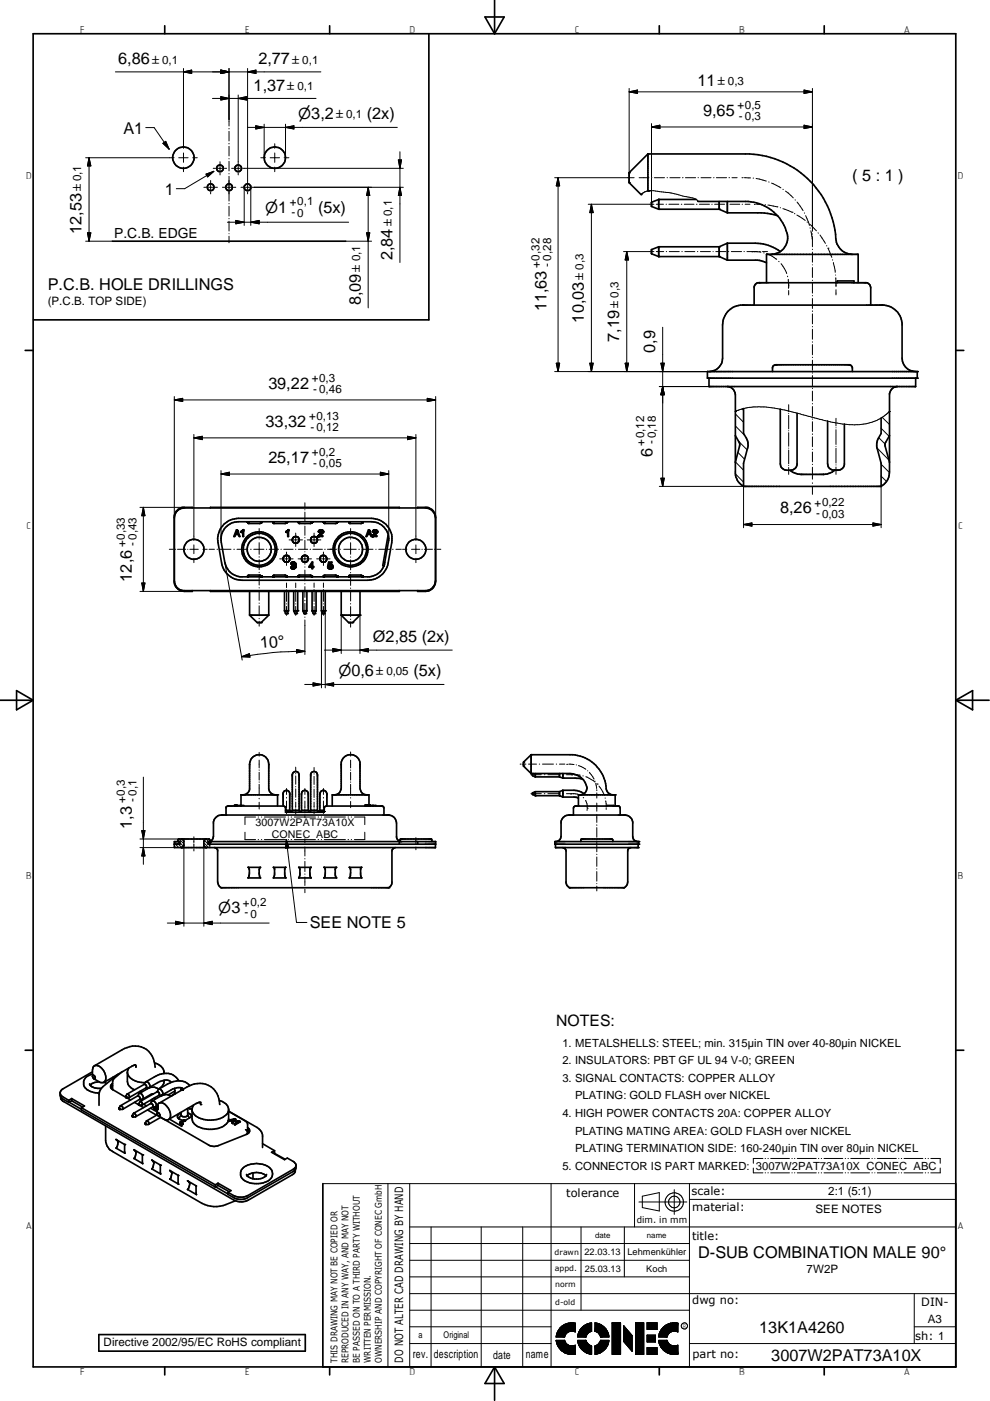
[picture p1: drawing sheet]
<svg xmlns="http://www.w3.org/2000/svg" width="210mm" height="297mm" viewBox="0 0 210 297" stroke-linecap="round" stroke-linejoin="round" font-family="sans-serif">
<defs><g id="words">
<g font-size="3.5">
<text x="25.1" y="13.6">6,86</text>
<text x="54.8" y="13.6">2,77</text>
<text x="53.8" y="19.3">1,37</text>
<text x="147.9" y="18.3">11</text>
<text x="26.2" y="28.3">A1</text>
<text x="77.8" y="25.2">(2x)</text>
<text x="149.1" y="24.5">9,65</text>
<text x="35" y="41.3">1</text>
<text x="180.7" y="38.4">( 5 : 1 )</text>
<text x="67.4" y="45.1">(5x)</text>
<text x="17.3" y="49.6" transform="rotate(-90 17.3 49.6)">12,53</text>
<text x="83.2" y="55.2" transform="rotate(-90 83.2 55.2)">2,84</text>
<text x="10.1" y="61.6">P.C.B. HOLE DRILLINGS</text>
<text x="76.5" y="64.7" transform="rotate(-90 76.5 64.7)">8,09</text>
<text x="115.9" y="66" transform="rotate(-90 115.9 66)">11,63</text>
<text x="123.8" y="68.4" transform="rotate(-90 123.8 68.4)">10,03</text>
<text x="131.3" y="72.5" transform="rotate(-90 131.3 72.5)">7,19</text>
<text x="138.9" y="74.8" transform="rotate(-90 138.9 74.8)">0,9</text>
<text x="56.9" y="82.4">39,22</text>
<text x="56.3" y="90.5">33,32</text>
<text x="56.9" y="98.1">25,17</text>
<text x="138.3" y="97" transform="rotate(-90 138.3 97)">6</text>
<text x="165.4" y="108.8">8,26</text>
<text x="28" y="123.4" transform="rotate(-90 28 123.4)">12,6</text>
<text x="55.2" y="137.5" transform="rotate(-5 55.2 137.5)">10°</text>
<text x="79" y="136">Ø2,85 (2x)</text>
<text x="87.7" y="143.3">(5x)</text>
<text x="28" y="175.7" transform="rotate(-90 28 175.7)">1,3</text>
<text x="65.7" y="196.9">SEE NOTE 5</text>
<text x="148" y="266.7">D-SUB COMBINATION MALE 90°</text>
<text x="161" y="282.6">13K1A4260</text>
<text x="163.5" y="288.6">3007W2PAT73A10X</text>
</g>
<text font-size="3.3" x="117.9" y="217.6">NOTES:</text>
<g font-size="3.2">
<text x="63.2" y="25.2">⌀3,2</text>
<text x="56.2" y="45.1">⌀1</text>
<text x="71.8" y="143.3">⌀0,6</text>
<text x="46.3" y="193.7">⌀3</text>
</g>
<text font-size="3" x="24.2" y="50.4">P.C.B. EDGE</text>
<g font-size="2.5">
<text x="156.3" y="23.2">+0,5</text>
<text x="156.7" y="25.4">- 0,3</text>
<text x="61.5" y="43.7">+0,1</text>
<text x="61.8" y="45.8">-0</text>
<text x="114.6" y="56.8" transform="rotate(-90 114.6 56.8)">+0,32</text>
<text x="116.8" y="56.5" transform="rotate(-90 116.8 56.5)">- 0,28</text>
<text x="10.1" y="64.6">(P.C.B. TOP SIDE)</text>
<text x="66.1" y="81.1">+0,3</text>
<text x="66.4" y="83.3">- 0,46</text>
<text x="65.5" y="89.1">+0,13</text>
<text x="65.8" y="91.3">- 0,12</text>
<text x="136.7" y="94.5" transform="rotate(-90 136.7 94.5)">+0,12</text>
<text x="138.9" y="94.2" transform="rotate(-90 138.9 94.2)">- 0,18</text>
<text x="66.1" y="96.8">+0,2</text>
<text x="66.4" y="99">- 0,05</text>
<text x="172.7" y="107.5">+0,22</text>
<text x="173" y="109.7">- 0,03</text>
<text x="26.7" y="116" transform="rotate(-90 26.7 116)">+0,33</text>
<text x="28.9" y="115.7" transform="rotate(-90 28.9 115.7)">- 0,43</text>
<text x="26.7" y="170.3" transform="rotate(-90 26.7 170.3)">+0,3</text>
<text x="28.9" y="170.1" transform="rotate(-90 28.9 170.1)">- 0,1</text>
<text x="51.5" y="192.3">+0,2</text>
<text x="51.9" y="194.3">- 0</text>
<text x="172.9" y="257.2">SEE NOTES</text>
<text x="175.6" y="253.3">2:1 (5:1)</text>
<text x="171" y="270">7W2P</text>
<text x="196.7" y="280.4">A3</text>
<text x="22" y="285.4">Directive 2002/95/EC RoHS compliant</text>
<text x="87.5" y="288">rev.</text>
<text x="92" y="288">description</text>
<text x="111.5" y="288">name</text>
<text x="104.6" y="288.2">date</text>
</g>
<g font-size="2.4">
<text x="119.3" y="221.9">1. METALSHELLS: STEEL; min. 315µin TIN over 40-80µin NICKEL</text>
<text x="119.3" y="225.6">2. INSULATORS: PBT GF UL 94 V-0; GREEN</text>
<text x="119.3" y="229.4">3. SIGNAL CONTACTS: COPPER ALLOY</text>
<text x="121.9" y="233.1">PLATING: GOLD FLASH over NICKEL</text>
<text x="119.3" y="236.8">4. HIGH POWER CONTACTS 20A: COPPER ALLOY</text>
<text x="121.9" y="240.5">PLATING MATING AREA: GOLD FLASH over NICKEL</text>
<text x="121.9" y="244.3">PLATING TERMINATION SIDE: 160-240µin TIN over 80µin NICKEL</text>
<text x="119.3" y="248">5. CONNECTOR IS PART MARKED: 3007W2PAT73A10X CONEC ABC</text>
<text x="120.1" y="253.8">tolerance</text>
<text x="146.6" y="253.4">scale:</text>
<text x="146.8" y="256.8">material:</text>
<text x="146.8" y="263">title:</text>
<text x="146.8" y="276.5">dwg no:</text>
<text x="195.3" y="277">DIN-</text>
<text x="146.8" y="287.9">part no:</text>
<text x="194.1" y="284.1">sh: 1</text>
<text x="85.5" y="288.9" transform="rotate(-90 85.5 288.9)">DO NOT ALTER CAD DRAWING BY HAND</text>
</g>
<g font-size="2.3">
<text x="32.3" y="13.5">±0,1</text>
<text x="61.9" y="13.5">±0,1</text>
<text x="152.2" y="18">±0,3</text>
<text x="60.9" y="19.1">±0,1</text>
<text x="71.2" y="25.1">±0,1</text>
<text x="17.2" y="40.6" transform="rotate(-90 17.2 40.6)">±0,1</text>
<text x="83.1" y="48" transform="rotate(-90 83.1 48)">±0,1</text>
<text x="76.4" y="57.6" transform="rotate(-90 76.4 57.6)">±0,1</text>
<text x="123.7" y="59.3" transform="rotate(-90 123.7 59.3)">±0,3</text>
<text x="131.1" y="65.3" transform="rotate(-90 131.1 65.3)">±0,3</text>
<text x="79.8" y="143.2">±0,05</text>
<text x="54.2" y="175.2">3007W2PAT73A10X</text>
<text x="57.6" y="177.7">CONEC ABC</text>
</g>
<g font-size="2.2">
<text x="16.9" y="7">F</text>
<text x="51.9" y="7">E</text>
<text x="86.8" y="7">D</text>
<text x="121.8" y="7">C</text>
<text x="156.7" y="7">B</text>
<text x="191.6" y="7">A</text>
<text x="5.5" y="38">D</text>
<text x="203" y="38">D</text>
<text x="5.5" y="112.2">C</text>
<text x="203.1" y="112.2">C</text>
<text x="5.5" y="186.4">B</text>
<text x="203" y="186.4">B</text>
<text x="5.4" y="260.6">A</text>
<text x="202.9" y="260.6">A</text>
<text x="16.9" y="291.6">F</text>
<text x="51.9" y="291.6">E</text>
<text x="86.8" y="291.6">D</text>
<text x="121.8" y="291.6">C</text>
<text x="156.7" y="291.6">B</text>
<text x="191.6" y="291.6">A</text>
</g>
<g font-size="2">
<text x="124" y="266.1">22.03.13</text>
<text x="124" y="269.7">25.03.13</text>
<text x="133" y="266.1">Lehmenkühler</text>
<text x="137" y="269.6">Koch</text>
<text x="88.7" y="283.6">a</text>
<text x="94.1" y="283.6">Original</text>
</g>
<g font-size="1.9">
<text x="135" y="259.3">dim. in mm</text>
<text x="71.5" y="288.9" transform="rotate(-90 71.5 288.9)">THIS DRAWING MAY NOT BE COPIED OR</text>
<text x="73.9" y="288.9" transform="rotate(-90 73.9 288.9)">REPRODUCED IN ANY WAY, AND MAY NOT</text>
<text x="76.3" y="288.9" transform="rotate(-90 76.3 288.9)">BE PASSED ON TO A THIRD PARTY WITHOUT</text>
<text x="78.6" y="288.9" transform="rotate(-90 78.6 288.9)">WRITTEN PERMISSION.</text>
<text x="81" y="288.9" transform="rotate(-90 81 288.9)">OWNERSHIP AND COPYRIGHT OF CONEC GmbH</text>
</g>
<g font-size="1.7">
<text x="126.2" y="262.6">date</text>
<text x="137.2" y="262.6">name</text>
<text x="117.6" y="266.1">drawn</text>
<text x="117.6" y="269.4">appd.</text>
<text x="117.7" y="272.9">norm</text>
<text x="117.7" y="276.6">d-old</text>
</g>
<text font-size="1.2" x="144.8" y="281.6">R</text>
</g></defs>
<g fill="none" stroke="#000" stroke-width=".35">
<path d="M7 7.2h195.6v282.6h-195.6zM34.9 5.5v1.7M69.9 5.5v1.7M90.9 7.2v60.6h-83.8M102.8 3.6h4.1l-2 3.6zM104.9 0v7.2M139.8 5.5v1.7M174.8 5.5v1.7M137.4 32.6v7.9M137.4 32.6l-4 4v2.1l2.5 2.6M137.4 32.6h21.5a19.4 19.4 0 0 1 18.4 18.8 3.5 3.5 0 0 0 3.5 2.5M23.8 51.1h49.5"/>
<path d="M139.7 42.3v2.1M139.7 52.3v2.1M139.7 42.3l-1.6 .6v.9l1.6 .6M139.7 52.3l-1.6 .6v.9l1.6 .6M139.7 54.4h12.8M139.7 52.3h12.8M139.7 44.4h12.8M139.7 42.3h7.9M148 42.7h10.6a9 9 0 0 1 8.4 7.9 3.5 3.5 0 0 1-3.6 3.3M152.5 42.7v1.7M152.5 52.3v2.1M152.5 54.4l1.7 .8"/>
<path d="M152.5 44.4l1.7 .7M154.2 42.7v2.4M154.2 51.6v3.6M154.2 51.6l-1.7 .7M154.2 55.2h6.3l2 .5M154.2 51.6h5.9a8.8 8.8 0 0 1 5.3 1.7M154.2 45.1h7.2l1.4 .2 2 .4M162.5 59.9v-6h19.4v6M177.5 59.9v-.3h3.6v.3M5.3 74.3h1.7M150 78.8h44.5v1.4h-44.5zM150.4 78.8a2.88 2.88 0 0 0 2.8-2.9v-7a4.2 4.2 0 0 1 3.8-4.2h30.5a4.3 4.3 0 0 1 3.8 3.8v7.4a2.88 2.88 0 0 0 2.8 2.9"/>
<path d="M159.9 64.7v-3.9l.3-.6 .5-.3h23l.7 .5 .2 .6v3.7M163.8 78.8v-1l.7-.5h15.5l.5 .2 .2 .4v.9M202.6 74.3h1.7M150.3 80.2v1.8h43.8v-1.8M154.4 82a1.85 1.85 0 0 1 1.5 1.7v16.8a3.3 3.3 0 0 0 1.7 2.6M155.9 92.4l.9 1.7-.9 3.9M157.6 86.6v5.3a3.2 3.2 0 0 1 .9 3.1l-.9 3.2v4.9M165.4 86.7v11.6a1.35 1.35 0 0 0 1.4 1.4h.9a1.41 1.41 0 0 0 1.3-1.1v-11M167.5 99.7a3.7 3.7 0 0 0 2.3 .9h4.9a3.7 3.7 0 0 0 2.3-.9M175.5 89.3v9a1.35 1.35 0 0 0 1.3 1.4h.9a1.41 1.41 0 0 0 1.3-1.1v-8.7M186.8 88.6v3.3a3.5 3.5 0 0 0-.8 3.1l.8 3.2v4.9M188.6 92.4l-.9 1.6-.1 .4 1 3.6"/>
<path d="M190.1 82a1.81 1.81 0 0 0-1.5 1.4v16.7a3.4 3.4 0 0 1-1.8 3M37 109.8a2.12 2.12 0 0 1 2.1-2.1h51.1a2.12 2.12 0 0 1 2.1 2.1v13.3a2.26 2.26 0 0 1-1.8 2.1h-51.7a2.14 2.14 0 0 1-1.8-2.1M40.8 107.7v-.1h-2a2.12 2.12 0 0 0-1.8 1.8v14.1a2.17 2.17 0 0 0 2.1 1.9h1.7v-.2M44.6 107.7v-.1h40.1v.1M47.5 111.2a4.6 4.6 0 0 1 3-1.3h28.2a4.5 4.5 0 0 1 4.4 5.2l-.8 4.3a4.4 4.4 0 0 1-4.3 3.6h-26.7a4.4 4.4 0 0 1-4.3-3.6l-.8-4.3a4.6 4.6 0 0 1 1.3-3.9zM50.1 112.4h.2l.6 1.3h-.2l-.2-.4h-.5l-.2 .4h-.2zM50.2 112.5l.3 .7h-.5zM51.2 112.6h.1M51.2 112.6l-.1 .3M51.3 112.6l.3-.3v1.4h-.1l-.1-1M51.3 112.6h-.1M51.3 112.6h.1"/>
<path d="M51.3 112.8h-.1M51.4 112.7l-.3 .1M51.4 112.7h.1M51.4 115.4l.3 .2M51.7 117.4l-.3 .1M52.2 113.9l.3 .2M52.5 110.6l.2 .4h2.5l.1-.4M52.5 114.1a3.3 3.3 0 0 1 4.9 0M52.5 114.1a3.4 3.4 0 0 0 0 4.8M52.5 118.9a3.4 3.4 0 0 0 4.9 0M52.5 118.9l-.3 .1M57.4 114.1a3.4 3.4 0 0 1 0 4.8"/>
<path d="M57.4 118.9l.3 .1M57.7 113.9l-.3 .2M57.9 110.6l.1 .4h2.5l.2-.4M58.2 117.4l.3 .1M58.5 115.4l-.3 .2M60 118.5l.2 .4 .4 .3M60.1 118.2l-.1 .5 .2 .3M60.2 118l-.2 .4M60.4 117.9h-.1M60.5 117.8l.7 .1 .2 .4M60.6 117.8l-.4 .3M60.8 112.8h.1"/>
<path d="M60.8 112.6h.1M60.9 112.6l-.2 .3 .3-.2M60.9 117.8l.5 .4M61 112.4l.2-.1v1.4h-.2v-1.1M61 112.4h.1M61 112.4l-.1 .2M61.4 118.3v.4l-.2 .4h-.9M61.4 118.2v.5l-.5 .5M61.7 119.5h.1M61.8 119.5h.1M62.1 114.7v.2M62.1 119.3l-.4 .2"/>
<path d="M62.1 119.3h.1M62.1 119.3l.2 .3-.3 .3 .3 .1v.4M62.2 114l-.2 .6M62.2 119.7v.1M62.2 119.9l.1 .1M62.3 119.8l.2 .1M62.3 119.8h.1M62.3 119.5h.1M62.3 113.8l-.3 .6M62.3 115.1h.1M62.4 113.8a.73 .73 0 0 1 1 .4M62.4 113.8l-.2 .1"/>
<path d="M62.4 119.7v.1M62.4 119.8h.1M62.4 113.8h-.1M62.5 119.9v.1M62.5 120h.1M62.5 119.5l-.5-.3-.3 .3M62.5 119.5l-.1 .2M62.5 119.5h.1M62.6 113.7a.73 .73 0 0 1 .9 .8 .73 .73 0 0 1-.9 .7M63.2 110.6l.2 .4h2.5l.1-.4M63.4 114.4a.72 .72 0 0 1-.6 .8 .72 .72 0 0 1-.8-.6M64 118.3l.1 .7"/>
<path d="M64 118.2v.5l.5 .5M64 118.2v.1M64.1 118l-.1 .2M64.2 119.1h.9M64.3 117.9h-.1M64.4 117.8h.5l.3 .3M64.5 117.8l-.4 .3M64.8 117.8l.3 .1M65.2 118l.2 .4M65.3 118.2a.67 .67 0 0 1-.5 1M65.3 118.8l-.1 .2M65.4 118.5l-.1 .2"/>
<path d="M65.9 114.3v.3M65.9 114.2l.1-.2a.73 .73 0 0 1 1.3 .2M65.9 114.7a.71 .71 0 0 0 .6 .5 .71 .71 0 0 0 .7-.3M66.1 119.5v.6h-.4zM66.2 119.2h.1v.9h.2v.2h-.2v.3h-.2v-.3h-.6zM66.7 113.7l-.5 .1-.3 .6M66.9 113.8l.3 .2M67.2 114.1v.7M67.3 114.4a.72 .72 0 0 1-.6 .8 .72 .72 0 0 1-.8-.6M67.6 112.6h.1M67.6 112.6l-.1 .2 .3-.2M67.6 113.5h.1"/>
<path d="M67.6 113.4v.1M67.8 113.3h.1M67.8 112.6h.1M67.8 112.4l-.2 .2M67.8 112.4h.4M67.8 112.6l.2-.1 .2 .2M67.9 112.4h-.1M67.9 113.4v.1M67.9 118.8l.1 .2M68 118l-.2 .5a.71 .71 0 0 0 .6 .7M68.1 112.4h.1M68.1 113h.1"/>
<path d="M68.1 117.9l.2-.1h.5a.75 .75 0 0 1 .5 .7 .75 .75 0 0 1-.6 .7M68.2 119.1h.8M68.2 117.9l-.3 .2v.6M68.2 112.4h.1M68.2 112.6v.3M68.2 112.4l.2 .5-.7 .7h.7v.1h-.9l.6-.7M68.2 112.8l-.1 .2M68.4 117.8l-.2 .1M68.6 110.6l.2 .4h2.4l.2-.4M68.7 117.8l.3 .1M69.1 118l.2 .5-.2 .5M70.1 119.7h-.4l.1-.4h.6v-.1h-.7l-.2 .7 .6-.1 .1 .1"/>
<path d="M70.1 119.9h.1M70.1 119.7h.1M70.1 119.7l.3 .2v.4l-.2 .3-.5-.1M70.2 120v.2l-.1 .2-.6-.2 .2 .3M70.2 119.9v.1M70.3 119.8l.1 .1M70.8 115.4l.3 .2M71.1 117.4l-.3 .1M71.6 113.9l.3 .2M71.9 118.9l-.3 .1M74 110.6l.1 .4h2.5l.2-.4M76.8 114.1a3.4 3.4 0 0 0-4.9 0 3.4 3.4 0 0 0 0 4.8 3.4 3.4 0 0 0 4.9 0"/>
<path d="M76.8 114.1a3.4 3.4 0 0 1 0 4.8M76.8 118.9l.2 .1M77 113.9l-.2 .2M77.6 117.4l.3 .1M77.9 115.4l-.3 .2M78.2 112.6l.3 .6h-.5zM78.2 112.5v.1M79.1 112.5h.1M79.2 112.6l-.2 .2v-.2l.5-.3 .4 .3-.1 .5-.6 .5h.7v.1h-1.2l-.2-.4h-.6l-.1 .4h-.2l.5-1.3h.2l.6 1.3 .6-.7M79.2 112.6l.3-.1 .2 .1-.2 .4M79.2 112.6h.1M79.3 112.4h.1"/>
<path d="M79.4 113.4l-.1 .1M79.5 113h.1M79.5 112.4h.1M79.7 112.8v.1M82.3 113.4l-1.1 6.5 .2 .1M82.3 113.5l.1 1.1-1 5.4M82.3 113.5a3.8 3.8 0 0 0-3.6-2.9h-28.2a3.7 3.7 0 0 0-3.6 4.3l.8 4.4a3.8 3.8 0 0 0 3.2 3h27.5a3.8 3.8 0 0 0 3-2.3M88.6 107.7v-.1h1.9a2.16 2.16 0 0 1 1.9 2.1v13.5a2.17 2.17 0 0 1-2.2 2.2h-1.6v-.2M157.6 103.1h29.2M44.6 125.2v.2h40.1v-.2M52.5 122.3l.1-.3 .2-.1h2.2l.2 .1 .1 .3M52.9 130.4l1.6 1.6h.9l1.6-1.6"/>
<path d="M52.9 130.4h4.1M52.9 125.4v5M57 125.4v5M57.9 122.3v-.2l.2-.2h2.3l.2 .1 .1 .3M60.3 129.5h.9M60.3 129.5l.2 .6h.4l.3-.6M60.3 125.4v4.1M61.2 125.4v4.1M61.7 120.3l.4 .3M61.7 120.4v-.2h.1l.3 .3 .2-.1M62 120.6h.1M62.1 120.6h.1"/>
<path d="M62.2 120.6h.1M62.3 125.4v4.1M62.3 129.5h.8M62.3 129.5l.2 .6h.4l.2-.6M62.3 120.5l-.2 .1M62.3 120.5h.1M62.3 120h.1M62.4 120.3l-.1 .1M62.6 120v.3l-.2 .2M63.1 125.4v4.1M63.2 122.3v-.2l.3-.2h2.3l.2 .1v.3M64.2 129.5h.9"/>
<path d="M64.2 129.5l.3 .6h.3l.3-.6M64.2 125.4v4.1M65.1 125.4v4.1M66.2 129.5h.8M66.2 129.5l.2 .6h.4l.2-.6M66.2 125.4v4.1M67 125.4v4.1M68.2 125.4v4.1M68.2 129.5h.8M68.2 129.5l.2 .6h.3l.3-.6M68.6 122.3l.1-.3 .2-.1h2.2l.3 .2v.2M69 125.4v4.1"/>
<path d="M69.5 120.2v.1M69.7 120.3h.1M69.7 120.5h.1M69.8 120.4h.1M69.9 120.6h.1M70 120.6h.1M70.3 120.4h.1M72.3 130.4l1.6 1.6h.9l1.5-1.6M72.3 130.4h4M72.3 125.4v5M74 122.3v-.3l.3-.1h2.2l.2 .1 .1 .3M76.3 125.4v5"/>
<path d="M0 148.5h7M3.5 146.4l3.5 2.1-3.5 2zM202.6 148.5h7.1M202.6 148.5l3.6-2.1v4.1zM37 179h1.1v-.6h-1.1v1.3h55.3v-.7M37.7 178.4l.1-.4 .1-.1h6.4l.2 .5M38.4 177.9l.3 .1 .3 .3v1l-.4 .4M43.8 177.9l-.4 .2-.2 .3 .1 1.1 .3 .2M44.2 178.4h48.2v.6h-48.2zM44.5 178.4l.5-.3 .3-.8v-3.1a1.69 1.69 0 0 1 1.6-1.4h35.4a1.74 1.74 0 0 1 1.8 1.7v3l.2 .6 .5 .3M44.6 178.4v.6M45.5 179.7l.4 .2 .2 .4v6.7l.3 .7 .5 .5h35.5l.5-.5 .2-.5v-6.8l.3-.5 .4-.2"/>
<path d="M47.9 172.8v-1.6l.4-.3h11.8l.4 .3v1h8.2v-1l.5-.3h11.7l.4 .2 .1 .2v1.5M49.7 170.9v-.1h.5v.1M49.7 170.8v.1M51 170.8v.1M51.1 170.8v-2.3h7.7v2.4M51.1 170.8v.1M51.5 168.5l.7-.2 .7-.7v-5.6a2.03 2.03 0 0 1 2-2 2.03 2.03 0 0 1 2.1 2v5.3l.5 .9 .9 .3M51.7 170.8h-1.3v.1M60 170.9v-2.8a.72 .72 0 0 1 .7-.5 .72 .72 0 0 1 .7 .5v3.7M60.5 171.8h.9M61 172.2v-.2h.6v.2M61.2 172v.2"/>
<path d="M61.4 171.8l.2 .2M62 171.8v-7.5a.72 .72 0 0 1 .7-.7 .72 .72 0 0 1 .7 .7v7.5M62 171.8h1.4M62 171.8l-.2 .4M63.4 171.8l.2 .4M63.5 172h.2v.2M63.9 171.8v-3.5a.73 .73 0 0 1 .7-.7 .73 .73 0 0 1 .8 .5v3.7M63.9 171.8h1.5M63.9 171.8l-.1 .4M65.4 171.8l.1 .4M65.9 171.8v-7.7a.74 .74 0 0 1 .8-.5 .74 .74 0 0 1 .6 .7v7.5M65.9 171.8h1.4"/>
<path d="M65.9 171.8l-.2 .4M67.3 171.8l.1 .4M67.4 172h.2v.2M67.5 172v.2M67.6 172.2v-.2h1v.2M67.8 171.8h.9M67.8 171.8l-.1 .2M68.5 172v.2M69.3 170.9v-2.6a.74 .74 0 0 0-.7-.8 .74 .74 0 0 0-.8 .8v3.5M70.9 168.5a1.43 1.43 0 0 0 1.4-1.4v-5.4a2.01 2.01 0 0 1 2-1.7 2.01 2.01 0 0 1 2 1.7v5.4l.2 .5a1.25 1.25 0 0 0 1.3 .9M77.4 170.9v-.1h.9v.1M78.2 170.8v-2.3h-7.8v2.4"/>
<path d="M78.3 170.8v.1M78.4 170.9v-.1h1.3v.1M79 170.8v.1M79.2 170.8v.1M84.7 178.4v.6M84.8 178.4v-.4l.2-.1h6.4l.1 .1 .1 .4M84.8 178.4h.2M88.6 178.4v.6M112.6 160h8.8a8 8 0 0 1 7.3 7.6l.4 .6 .9 .3M112.6 160l-1.6 1.6v.8l1.6 1.6M112.6 160v4M112.6 164h8.3a3.7 3.7 0 0 1 3.6 3.2l-.1 .2a1.43 1.43 0 0 1-1.4 1.1"/>
<path d="M113.1 164l-.2 .1v.4l.6 .2M113.5 164v.7M113.5 167.9v.8M113.5 167.9l-.6 .2v.3l.6 .3M113.5 168.7h5.1M113.5 167.9h5.1M113.5 164.7h5.1M117.6 178.4h17.8v.6h-17.8zM117.8 179v.7h17.5v-.7M118 178.4a1.19 1.19 0 0 0 1-1.1v-3.1l.3-.7a1.52 1.52 0 0 1 1.3-.7h11.9a1.73 1.73 0 0 1 1.7 1.4v3.3l.3 .7 .6 .2M118.6 164v.7M118.6 167.9v.8"/>
<path d="M118.6 168.7l.7 .3M118.6 164.7l.7 .3M119.3 179.7l.4 .2 .3 .5v6.8l.2 .5 .5 .5h11.7l.5-.5 .2-.7v-6.7l.2-.4 .5-.2M119.3 167.6a7.9 7.9 0 0 1 3.9 .3l.6 .4M119.3 164v1M119.3 167.6v1.4M119.3 167.6l-.7 .3M119.3 169h2.4l.9 .2M119.3 165h3.4l.9 .2M121.6 172.8v-1.5l.1-.2 .3-.2h9.1l.2 .1 .2 .3v1.5M122.6 170.9v-2.4h7.8v2.4M123.1 178.4l.1-.4 .2-.1h6.3l.2 .1v.4"/>
<path d="M128.7 170.9v-.1h1.4v.1M52.6 183.9h2.6M52.7 183.9l.2 .5v.9l-.3 .8h2.6l-.3-.8v-.9l.3-.5M58 183.9h2.6M58 183.9l.2 .2v1.4l-.2 .6h2.6l-.2-.6v-1.4l.1-.2M63.3 183.9h2.7M63.4 183.9l.2 .4v1.2l-.3 .6h2.7l-.3-.8v-1l.2-.4M68.7 183.9h2.7M68.7 183.9l.3 .4v1l-.3 .8h2.7l-.3-.6v-1.2l.2-.4M74 183.9h2.7M74.1 183.9l.2 .2v1v.7l-.3 .3h2.7l-.2-.6v-1.4l.1-.2M5.3 222.7h1.7"/>
<path d="M12.7 231.7l.2 1 1.7 1M12.7 231.7l.5 .8 1.4 .8M12.9 232.6a.83 .83 0 0 0 .6 1l36.1 20.9a3.4 3.4 0 0 0 3 0l9.4-5.5 .5-.4 .1-.7M14.6 233.3v.4M14.6 233.7l2.7 1.5M15.2 233.4l-.6 .3M15.2 233.4l2.3 1.3M15.2 232.9l-.6 .4M15.2 232.9l2.7 1.6-.6 .4M15.2 232.9v.5M17.3 234.9v.4l28.3 16.4M17.3 234.9l28.3 16.3"/>
<path d="M19 229.8a1.6 1.6 0 0 0 1.7 1h.8M19.6 227.2l-6.4 3.8-.5 .7M19.6 227.7a1.87 1.87 0 0 0-1.7 1.3 1.87 1.87 0 0 0 .5 2 5 5 0 0 0 2.6 .7M19.6 228.2v-.1a.41 .41 0 0 1 .6 .1 .41 .41 0 0 1 0 .5h-.3M19.6 228.2l.3 .5M19.6 228.2v-1.3a.91 .91 0 0 1 .5-1 .91 .91 0 0 1 1.1 .3 2.37 2.37 0 0 1 .9 3.2l-.1 .1M19.9 228.7l1.1 .7M20 226l5.9-3.4a4.4 4.4 0 0 1 6.6 1.9l.4 1.8M21 229.4l-.9 .1-1 .6M21 229.4l.4 .1h.6M22 229.5l.6 .2M22.4 238.7v3.1a2.98 2.98 0 0 0 1.6 2.4l18.8 10.9a6.1 6.1 0 0 0 5.1 .3l2-.8"/>
<path d="M23.9 229.7a.72 .72 0 0 0-.5 .7 .72 .72 0 0 0 .6 .7l2.6 1.5M23.9 230.2l-.4 .4M23.9 228.4l.2 .1M25 227.8l-3.2 2.6-.5 .7-.3 1v2.3M25.2 234.9l.3 .2-.1 .1zM25.5 234.4l3.8-2.1 .2 .2 .2 .5-3.7 2.2M25.6 234.4l.4 .3v.5M25.6 234.4l-.4 .5M25.9 227.2l-1.9 1.7-.1 2.2M26 235.2h-.6M26.6 232.5l.3-.5a.46 .46 0 0 1 .5 .2 .46 .46 0 0 1 0 .5M26.9 232.7l.8 .5"/>
<path d="M27 227.5a2.86 2.86 0 0 0 2.6 1.9l1.1 .2M27.4 232.7h-.6l-.1-.2 .2 .1-.1 .1M27.4 226.4l-.4 .9v2a2.01 2.01 0 0 0 1.5 1.8M28 236.5l.2 .3M28 236.5h.2v.3M28.2 236.6h.1M28.3 236.1a.49 .49 0 0 1 .4 .7M28.3 236.1l-.3 .4M28.5 233.7l.9 .5M28.7 225.8l.1 .5M28.7 236.8l-.5 .1M28.7 225.8l-.6 .2-6 3.5"/>
<path d="M29.5 231.8a.82 .82 0 0 1 .7 1.3M29.5 231.8l-.3 .6M29.5 234.3l-.1-.3 .2 .3M29.5 234.3v.1M29.6 234.4l.8 .4M29.6 234.3l-.1 .1M29.7 233.6h.3l.2 .3-.1 .4M29.7 233.6l3.6-2.1a.49 .49 0 0 1 .4 .7l-3.6 2.1M29.7 233.6l-.3 .5M29.7 231.4l.4 .1M30 233.1v.3M30.1 234.3l-.6 .1"/>
<path d="M30.2 233.1h-.6M30.4 234.1l.7 .4M30.6 229.9l.2-.5a.63 .63 0 0 1 .9 .7l.1 .3-.2 .2h-.6M30.6 229.9l.5 .4-.1 .3M30.6 229.9l-3.7 2.1M30.8 238.1l.1 .3h.6M30.8 238.1l.1 .1v.2M31 230.6l-3.6 2.1M31.1 237.7a.49 .49 0 0 1 .4 .7M31.1 237.7l-.3 .4M31.3 235.3l1.9 1.1M31.9 234.9l1.4 .9"/>
<path d="M31.9 234l.5 .2v.5l-3.7 2.1M31.9 234l-3.6 2.1M32.3 233.4l-.4 .6M32.3 233.4a.84 .84 0 0 1 .8 1.2M32.3 234.7h.7M32.3 233l-.2 .4v.3M32.5 231.9l-.6 .2-1.7 .9M32.7 234.9l.6 .2M32.7 234.7v.4l.6 .1M32.7 235.1h.1M32.8 225.3a2.35 2.35 0 0 1 2 2.3v-.3M32.8 234.7h.1"/>
<path d="M32.9 232.7v.4M32.9 235.2h.1M32.9 234.8v.1M32.9 232.7l-.2 .1M32.9 234.7v.2h.4M32.9 234.7v.2M32.9 234.9v.1M33 234.7h.1M33.1 234.6l-.1 .1M33.1 234.7h.2M33.1 234.6v.1M33.1 234.7l.2 .1"/>
<path d="M33.2 234.7v.1M33.3 234.6h.1M33.3 234.9v.1M33.3 236a.42 .42 0 0 1 .5 .1 .42 .42 0 0 1 0 .5h-.2M33.3 234.6l.1 1.7M33.3 234.6a.89 .89 0 0 1 .7-.8 .89 .89 0 0 1 .9 .3 2.74 2.74 0 0 1 1 3.1M33.4 236.3l.2 .3M33.4 236.3l-2.3 1.4M33.4 234.5l-.4 .2M33.6 236.6l10.6 6.1a2.21 2.21 0 0 0 2.2 .2l5.8-2.4a.78 .78 0 0 0 .7-.6 .78 .78 0 0 0-.4-.8M33.7 230.9a.86 .86 0 0 1 .7 1.3M33.7 230.9l-.3-.1a1.99 1.99 0 0 0-2.2 .1l-1.7 .9"/>
<path d="M33.7 230.9l-.4 .6M33.7 233.9l5.9-3.4a4.4 4.4 0 0 1 4.6-.4 4.4 4.4 0 0 1 2.4 4.1M34.1 236.9l-2.6 1.5M34.2 232.2l.2 .1M34.2 232.2v.1M34.2 232.2h-.5M34.4 232.2h-.2M34.8 229a1.97 1.97 0 0 1-1.2 1.9M35.9 237.3l2.6 1.5v-.7l.2-.2M35.9 237.2l-.6 .3-.6-.2M36.2 232.4a2 2 0 0 0-2.2 .1l-1.7 .9M36.4 229.4a2.09 2.09 0 0 0-2.4-.1l-2.4 1.3"/>
<path d="M37 230.8l.1 1.1-.7 .4M37.1 231.3l-1.5 .9M37.8 237.2l.7 .3h.7M37.9 229.2a3.2 3.2 0 0 0-4.5-1.2l-2.5 1.4M38 237l-.2 .2M38.2 238.1l.1 .3h.2M38.2 238.2l.3 .1M38.3 237.9l.1 .2M38.3 237.9l-.1 .3M38.3 237.9h.1M38.3 238.3h.1M38.4 238.1l.1 .1"/>
<path d="M38.4 238h.1M38.4 238.1h.1M38.4 236a.7 .7 0 0 0-.7 .4 .7 .7 0 0 0 .1 .8M38.4 236.3l-.4 .7v.3M38.4 230.6l.1 .5v-.1M38.4 230.6l.5 .3zM38.4 230.6h-.3a3.2 3.2 0 0 0-1.9 .5l-1.8 1.1M38.5 230.9l.2 .2M38.8 237.6h.4M38.8 237.6l.1 .1M38.8 237.6v.2M38.9 237.7v.1"/>
<path d="M38.9 237.8l-.2 .1M39 237.7h-.1M39.2 237.7l-.3 .1M39.7 235.1l.1 1.5-.4 .2-.7-.1-.3-.2v-.7M39.8 236l.7 .3 .1 .5M39.8 236.3l.4 .7M39.8 235l.9 .1M40.3 230.2a3.7 3.7 0 0 0-4.8-.3l-1.8 1M40.7 235.4a2.95 2.95 0 0 0 2.9 2 4.5 4.5 0 0 0 4.7-1.6l.1-.2M40.7 236.7l-2 1.2M41.1 234.3l-.4 .9 .1 2.5a3.3 3.3 0 0 0 3 1.7 4.8 4.8 0 0 0 4.5-1.5l.1-.2h.2M42.5 234.2l-.1-.5-.8 .3-5.9 3.4"/>
<path d="M46.5 233.3a2.17 2.17 0 0 1 2 1.9l-.1 2.3M48.5 235.6l3.9 2.4 .1 .4v1.8l-.1 .3M48.5 235.6l6 3.5 .6 .4 .6 1.2v2.6M48.5 235.4l-.1 .2M48.6 237.6v.1M48.9 237.5l-.3 .1M48.9 237.5l.5 .2-.2 .3M48.9 237.6l-.3 .1M48.9 237.5v.1M48.9 237.6l.4 .3M49.2 238l.1 .1M49.2 238l.1 .2"/>
<path d="M49.3 238.1v.1M49.5 237.4l-.4 .1 .3 .2 .2-.3M49.5 237.4v.1M49.5 237.5h.1M49.5 237.5h-.3M49.7 237.4h-.1M49.7 237.3l-.2 .1M49.7 238.3l.1 .2M49.7 237.3h.1M49.7 238.3l.1 .1M49.7 237.3l-.1 .1M49.8 238.4v.1"/>
<path d="M49.9 237.3l-.2-.1-1.3 .3 .2 .1M49.9 237.3l-.6 .8M49.9 237.3l-.6 .9M50.1 237.8l.4 .1-.8 .4M50.1 237.9h.1M50.2 237.9l.1 .1M50.8 237.8l-.6-.1-.1 .2M50.8 237.8l-1 .6M50.8 237.8l-1 .7M52.1 239.5l.4 .4M52.5 239.5l.4 .4M202.6 222.7h1.7"/>
<path d="M24.6 241.6l1.9 1.1v1.8l-1.9-1.1 .3-.4a.93 .93 0 0 0-.3-1.4zM28.4 243.8l1.9 1.1v1.8l-1.9-1.1 .3-.3a1.2 1.2 0 0 0 0-1.3zM32.2 246l1.9 1.1v1.8l-1.9-1.1a1.44 1.44 0 0 0 .3-1.5zM34 248.8h.1M36 248.2l1.9 1.1h-.1v1.6l.1 .2-1.9-1.1a1.66 1.66 0 0 0 .3-1.5zM39.8 250.4l1.9 1.1v1.7l-1.9-1 .1-.1a1.24 1.24 0 0 0 .1-1.6zM41.7 253.2v.1M45.6 251.2v.5M45.7 251.6l2.6 1.6M46.2 251.3l2.4 1.3M46.2 251.3l-.6 .4M46.2 250.9l-.6 .3"/>
<path d="M46.2 250.9l2.8 1.5-.7 .4M46.2 250.9v.4M51.4 247.7a4.6 4.6 0 0 1 6.1 .2 1.68 1.68 0 0 1-1 2.6 4.6 4.6 0 0 1-5.3-.8l-.2-1.2zM52.3 249l.1 .3M52.4 249.3a3.2 3.2 0 0 1 4 0M53.6 248.7v1.2M55.7 242.5l2.5 1.5M56.5 249a2.19 2.19 0 0 1-2.6 1l-.8-.2-.7-.5M58.1 244.5l2.4 1.3M58.2 244v.4l-.2 .1M58.2 244l-.6 .3 2.7 1.6 .6-.4 1.4 .8 .4 .5a1.31 1.31 0 0 1-.1 1.2l-10.1 5.9a3.1 3.1 0 0 1-3 0l-1.2-.7v-.4M62.7 247.2l-.4 .6-9.8 5.7a3.4 3.4 0 0 1-3 0l-1.2-.7"/>
<path d="M68.5 251v38.8M21 283h43.7v3.5h-43.7zM34.9 289.8v1.7M69.9 289.8v1.7M104.9 289.8v7.1M104.9 289.8l2 3.5h-4.1zM139.8 289.8v1.7M174.8 289.8v1.7"/>
<circle cx="38.9" cy="33.4" r="2.27"/>
<circle cx="44.7" cy="39.7" r=".72"/>
<circle cx="46.6" cy="35.7" r=".71"/>
<circle cx="48.6" cy="39.7" r=".72"/>
<circle cx="50.5" cy="35.7" r=".7"/>
<circle cx="52.5" cy="39.7" r=".71"/>
<circle cx="58.3" cy="33.4" r="2.26"/>
<circle cx="41.1" cy="116.5" r="2.12"/>
<circle cx="55" cy="116.5" r="3.7"/>
<circle cx="55" cy="116.5" r="2.55"/>
<circle cx="74.3" cy="116.5" r="3.7"/>
<circle cx="74.3" cy="116.5" r="2.55"/>
<circle cx="88.2" cy="116.5" r="2.12"/>
</g>
<g fill="#000">
<circle cx="133.4" cy="36.6" r=".18"/>
<circle cx="133.4" cy="38.7" r=".18"/>
<circle cx="137.4" cy="32.6" r=".18"/>
<circle cx="139.7" cy="52.3" r=".18"/>
<circle cx="139.7" cy="44.4" r=".18"/>
<circle cx="139.7" cy="42.3" r=".18"/>
<circle cx="139.7" cy="54.4" r=".18"/>
<circle cx="152.5" cy="44.4" r=".18"/>
<circle cx="152.5" cy="54.4" r=".18"/>
<circle cx="152.5" cy="52.3" r=".18"/>
<circle cx="161" cy="59.9" r=".18"/>
<circle cx="164.5" cy="77.3" r=".18"/>
<circle cx="180" cy="77.3" r=".18"/>
<circle cx="187" cy="64.7" r=".18"/>
<circle cx="194.5" cy="78.8" r=".18"/>
<circle cx="176.8" cy="99.7" r=".18"/>
<circle cx="194.5" cy="80.2" r=".18"/>
<circle cx="50.1" cy="112.8" r=".18"/>
<circle cx="50.2" cy="112.7" r=".18"/>
<circle cx="50.2" cy="112.6" r=".18"/>
<circle cx="50.2" cy="112.5" r=".18"/>
<circle cx="50.3" cy="112.7" r=".18"/>
<circle cx="50.3" cy="112.8" r=".18"/>
<circle cx="51.1" cy="112.7" r=".18"/>
<circle cx="51.1" cy="112.9" r=".18"/>
<circle cx="51.2" cy="112.6" r=".18"/>
<circle cx="51.2" cy="112.8" r=".18"/>
<circle cx="51.3" cy="112.6" r=".18"/>
<circle cx="51.3" cy="112.8" r=".18"/>
<circle cx="51.4" cy="112.5" r=".18"/>
<circle cx="51.4" cy="112.7" r=".18"/>
<circle cx="51.4" cy="112.4" r=".18"/>
<circle cx="51.5" cy="112.4" r=".18"/>
<circle cx="51.5" cy="112.6" r=".18"/>
<circle cx="52.5" cy="110.7" r=".18"/>
<circle cx="55.3" cy="110.7" r=".18"/>
<circle cx="57.9" cy="110.7" r=".18"/>
<circle cx="60.7" cy="112.7" r=".18"/>
<circle cx="60.7" cy="112.9" r=".18"/>
<circle cx="60.7" cy="110.7" r=".18"/>
<circle cx="60.7" cy="112.6" r=".18"/>
<circle cx="60.7" cy="112.8" r=".18"/>
<circle cx="60.8" cy="112.8" r=".18"/>
<circle cx="60.9" cy="112.6" r=".18"/>
<circle cx="60.9" cy="112.8" r=".18"/>
<circle cx="60.9" cy="112.7" r=".18"/>
<circle cx="60.9" cy="112.5" r=".18"/>
<circle cx="61" cy="112.4" r=".18"/>
<circle cx="61" cy="112.6" r=".18"/>
<circle cx="61.7" cy="119.5" r=".18"/>
<circle cx="61.7" cy="119.4" r=".18"/>
<circle cx="61.8" cy="119.3" r=".18"/>
<circle cx="61.8" cy="119.5" r=".18"/>
<circle cx="61.9" cy="119.5" r=".18"/>
<circle cx="61.9" cy="119.3" r=".18"/>
<circle cx="61.9" cy="119.4" r=".18"/>
<circle cx="62" cy="119.2" r=".18"/>
<circle cx="62" cy="119.4" r=".18"/>
<circle cx="62" cy="119.9" r=".18"/>
<circle cx="62" cy="119.8" r=".18"/>
<circle cx="62.1" cy="119.3" r=".18"/>
<circle cx="62.1" cy="119.2" r=".18"/>
<circle cx="62.1" cy="119.8" r=".18"/>
<circle cx="62.1" cy="119.9" r=".18"/>
<circle cx="62.2" cy="119.8" r=".18"/>
<circle cx="62.2" cy="119.9" r=".18"/>
<circle cx="62.2" cy="119.2" r=".18"/>
<circle cx="62.2" cy="119.3" r=".18"/>
<circle cx="62.2" cy="119.7" r=".18"/>
<circle cx="62.2" cy="119.4" r=".18"/>
<circle cx="62.3" cy="119.7" r=".18"/>
<circle cx="62.3" cy="119.4" r=".18"/>
<circle cx="62.3" cy="119.3" r=".18"/>
<circle cx="62.3" cy="119.6" r=".18"/>
<circle cx="62.3" cy="119.5" r=".18"/>
<circle cx="62.3" cy="119.8" r=".18"/>
<circle cx="62.4" cy="119.3" r=".18"/>
<circle cx="62.4" cy="119.8" r=".18"/>
<circle cx="62.4" cy="119.5" r=".18"/>
<circle cx="62.4" cy="119.9" r=".18"/>
<circle cx="62.4" cy="119.7" r=".18"/>
<circle cx="62.4" cy="119.4" r=".18"/>
<circle cx="62.5" cy="119.7" r=".18"/>
<circle cx="62.5" cy="119.6" r=".18"/>
<circle cx="62.5" cy="119.9" r=".18"/>
<circle cx="62.5" cy="119.5" r=".18"/>
<circle cx="62.5" cy="119.4" r=".18"/>
<circle cx="62.5" cy="120" r=".18"/>
<circle cx="63.2" cy="110.7" r=".18"/>
<circle cx="66" cy="110.7" r=".18"/>
<circle cx="67.5" cy="113.7" r=".18"/>
<circle cx="67.5" cy="112.7" r=".18"/>
<circle cx="67.5" cy="113.6" r=".18"/>
<circle cx="67.6" cy="113.5" r=".18"/>
<circle cx="67.6" cy="112.6" r=".18"/>
<circle cx="67.6" cy="112.5" r=".18"/>
<circle cx="67.7" cy="112.8" r=".18"/>
<circle cx="67.7" cy="112.7" r=".18"/>
<circle cx="67.7" cy="113.4" r=".18"/>
<circle cx="67.7" cy="113.6" r=".18"/>
<circle cx="67.7" cy="113.3" r=".18"/>
<circle cx="67.7" cy="112.6" r=".18"/>
<circle cx="67.8" cy="113.5" r=".18"/>
<circle cx="67.8" cy="112.4" r=".18"/>
<circle cx="67.8" cy="113.3" r=".18"/>
<circle cx="67.8" cy="112.6" r=".18"/>
<circle cx="67.8" cy="112.5" r=".18"/>
<circle cx="67.9" cy="113.5" r=".18"/>
<circle cx="67.9" cy="112.5" r=".18"/>
<circle cx="67.9" cy="113.4" r=".18"/>
<circle cx="67.9" cy="113.2" r=".18"/>
<circle cx="67.9" cy="112.4" r=".18"/>
<circle cx="67.9" cy="113.3" r=".18"/>
<circle cx="68" cy="113.3" r=".18"/>
<circle cx="68" cy="112.4" r=".18"/>
<circle cx="68" cy="112.5" r=".18"/>
<circle cx="68" cy="113.1" r=".18"/>
<circle cx="68.1" cy="112.5" r=".18"/>
<circle cx="68.1" cy="113" r=".18"/>
<circle cx="68.1" cy="112.4" r=".18"/>
<circle cx="68.2" cy="112.9" r=".18"/>
<circle cx="68.2" cy="112.4" r=".18"/>
<circle cx="68.2" cy="112.6" r=".18"/>
<circle cx="68.2" cy="112.8" r=".18"/>
<circle cx="68.2" cy="112.7" r=".18"/>
<circle cx="68.3" cy="112.5" r=".18"/>
<circle cx="68.3" cy="113" r=".18"/>
<circle cx="68.3" cy="112.9" r=".18"/>
<circle cx="68.4" cy="112.9" r=".18"/>
<circle cx="68.4" cy="112.6" r=".18"/>
<circle cx="68.4" cy="112.8" r=".18"/>
<circle cx="68.4" cy="112.7" r=".18"/>
<circle cx="68.6" cy="110.7" r=".18"/>
<circle cx="69.7" cy="119.9" r=".18"/>
<circle cx="69.7" cy="119.7" r=".18"/>
<circle cx="69.8" cy="119.7" r=".18"/>
<circle cx="69.8" cy="119.8" r=".18"/>
<circle cx="69.9" cy="119.6" r=".18"/>
<circle cx="69.9" cy="119.8" r=".18"/>
<circle cx="70" cy="119.6" r=".18"/>
<circle cx="70" cy="119.8" r=".18"/>
<circle cx="70.1" cy="119.6" r=".18"/>
<circle cx="70.1" cy="119.8" r=".18"/>
<circle cx="70.1" cy="119.7" r=".18"/>
<circle cx="70.1" cy="119.9" r=".18"/>
<circle cx="70.2" cy="119.9" r=".18"/>
<circle cx="70.2" cy="119.7" r=".18"/>
<circle cx="70.2" cy="119.8" r=".18"/>
<circle cx="70.3" cy="119.8" r=".18"/>
<circle cx="70.4" cy="119.9" r=".18"/>
<circle cx="71.4" cy="110.7" r=".18"/>
<circle cx="74" cy="110.7" r=".18"/>
<circle cx="76.8" cy="110.7" r=".18"/>
<circle cx="78.1" cy="112.8" r=".18"/>
<circle cx="78.1" cy="112.7" r=".18"/>
<circle cx="78.2" cy="112.6" r=".18"/>
<circle cx="78.2" cy="112.5" r=".18"/>
<circle cx="78.3" cy="112.7" r=".18"/>
<circle cx="78.3" cy="112.6" r=".18"/>
<circle cx="78.3" cy="112.8" r=".18"/>
<circle cx="79" cy="113.7" r=".18"/>
<circle cx="79" cy="113.6" r=".18"/>
<circle cx="79" cy="112.7" r=".18"/>
<circle cx="79" cy="112.6" r=".18"/>
<circle cx="79" cy="113.5" r=".18"/>
<circle cx="79.1" cy="112.5" r=".18"/>
<circle cx="79.1" cy="113.5" r=".18"/>
<circle cx="79.2" cy="112.8" r=".18"/>
<circle cx="79.2" cy="112.7" r=".18"/>
<circle cx="79.2" cy="113.4" r=".18"/>
<circle cx="79.2" cy="113.6" r=".18"/>
<circle cx="79.2" cy="112.6" r=".18"/>
<circle cx="79.2" cy="113.3" r=".18"/>
<circle cx="79.2" cy="112.4" r=".18"/>
<circle cx="79.2" cy="113.5" r=".18"/>
<circle cx="79.3" cy="113.5" r=".18"/>
<circle cx="79.3" cy="112.4" r=".18"/>
<circle cx="79.3" cy="112.6" r=".18"/>
<circle cx="79.3" cy="112.5" r=".18"/>
<circle cx="79.4" cy="113.4" r=".18"/>
<circle cx="79.4" cy="112.4" r=".18"/>
<circle cx="79.4" cy="112.5" r=".18"/>
<circle cx="79.4" cy="113.2" r=".18"/>
<circle cx="79.4" cy="113.3" r=".18"/>
<circle cx="79.5" cy="113.3" r=".18"/>
<circle cx="79.5" cy="112.4" r=".18"/>
<circle cx="79.5" cy="113.1" r=".18"/>
<circle cx="79.5" cy="112.5" r=".18"/>
<circle cx="79.5" cy="113" r=".18"/>
<circle cx="79.6" cy="112.9" r=".18"/>
<circle cx="79.6" cy="112.4" r=".18"/>
<circle cx="79.6" cy="112.6" r=".18"/>
<circle cx="79.7" cy="112.8" r=".18"/>
<circle cx="79.7" cy="112.6" r=".18"/>
<circle cx="79.7" cy="112.7" r=".18"/>
<circle cx="79.7" cy="112.4" r=".18"/>
<circle cx="79.8" cy="112.5" r=".18"/>
<circle cx="79.8" cy="113" r=".18"/>
<circle cx="79.8" cy="112.9" r=".18"/>
<circle cx="79.8" cy="112.6" r=".18"/>
<circle cx="79.9" cy="112.7" r=".18"/>
<circle cx="79.9" cy="112.6" r=".18"/>
<circle cx="79.9" cy="112.8" r=".18"/>
<circle cx="52.5" cy="122.2" r=".18"/>
<circle cx="52.5" cy="122.3" r=".18"/>
<circle cx="55.3" cy="122.3" r=".18"/>
<circle cx="55.3" cy="122.2" r=".18"/>
<circle cx="55.4" cy="132" r=".18"/>
<circle cx="57.9" cy="122.3" r=".18"/>
<circle cx="57.9" cy="122.2" r=".18"/>
<circle cx="60.3" cy="129.5" r=".18"/>
<circle cx="60.7" cy="122.2" r=".18"/>
<circle cx="60.7" cy="122.3" r=".18"/>
<circle cx="60.9" cy="130.1" r=".18"/>
<circle cx="61.7" cy="120.3" r=".18"/>
<circle cx="61.7" cy="120.4" r=".18"/>
<circle cx="61.8" cy="120.4" r=".18"/>
<circle cx="61.8" cy="120.2" r=".18"/>
<circle cx="61.8" cy="120.5" r=".18"/>
<circle cx="61.8" cy="120.3" r=".18"/>
<circle cx="61.9" cy="120.3" r=".18"/>
<circle cx="61.9" cy="120.6" r=".18"/>
<circle cx="61.9" cy="120.4" r=".18"/>
<circle cx="62" cy="120.4" r=".18"/>
<circle cx="62.1" cy="120.6" r=".18"/>
<circle cx="62.1" cy="120.4" r=".18"/>
<circle cx="62.1" cy="120.5" r=".18"/>
<circle cx="62.2" cy="120.6" r=".18"/>
<circle cx="62.2" cy="120.4" r=".18"/>
<circle cx="62.3" cy="120.4" r=".18"/>
<circle cx="62.3" cy="120" r=".18"/>
<circle cx="62.4" cy="120.5" r=".18"/>
<circle cx="62.4" cy="120.1" r=".18"/>
<circle cx="62.4" cy="120.3" r=".18"/>
<circle cx="62.4" cy="120.2" r=".18"/>
<circle cx="62.5" cy="120.4" r=".18"/>
<circle cx="62.6" cy="120.1" r=".18"/>
<circle cx="62.6" cy="120.2" r=".18"/>
<circle cx="62.6" cy="120.3" r=".18"/>
<circle cx="62.9" cy="130.1" r=".18"/>
<circle cx="63.1" cy="129.5" r=".18"/>
<circle cx="63.2" cy="122.3" r=".18"/>
<circle cx="63.2" cy="122.2" r=".18"/>
<circle cx="64.5" cy="130.1" r=".18"/>
<circle cx="64.8" cy="130.1" r=".18"/>
<circle cx="66" cy="122.3" r=".18"/>
<circle cx="66" cy="122.2" r=".18"/>
<circle cx="66.2" cy="129.5" r=".18"/>
<circle cx="66.4" cy="130.1" r=".18"/>
<circle cx="66.8" cy="130.1" r=".18"/>
<circle cx="68.2" cy="129.5" r=".18"/>
<circle cx="68.4" cy="130.1" r=".18"/>
<circle cx="68.6" cy="122.2" r=".18"/>
<circle cx="68.6" cy="122.3" r=".18"/>
<circle cx="68.7" cy="130.1" r=".18"/>
<circle cx="69" cy="129.5" r=".18"/>
<circle cx="69.5" cy="120.3" r=".18"/>
<circle cx="69.6" cy="120.4" r=".18"/>
<circle cx="69.7" cy="120.3" r=".18"/>
<circle cx="69.7" cy="120.2" r=".18"/>
<circle cx="69.7" cy="120.5" r=".18"/>
<circle cx="69.8" cy="120.4" r=".18"/>
<circle cx="69.8" cy="120.6" r=".18"/>
<circle cx="69.9" cy="120.4" r=".18"/>
<circle cx="69.9" cy="120.6" r=".18"/>
<circle cx="70" cy="120.4" r=".18"/>
<circle cx="70" cy="120.6" r=".18"/>
<circle cx="70.1" cy="120.4" r=".18"/>
<circle cx="70.1" cy="120.6" r=".18"/>
<circle cx="70.2" cy="120.3" r=".18"/>
<circle cx="70.2" cy="120.5" r=".18"/>
<circle cx="70.2" cy="120.2" r=".18"/>
<circle cx="70.2" cy="120.1" r=".18"/>
<circle cx="70.2" cy="120" r=".18"/>
<circle cx="70.3" cy="120.4" r=".18"/>
<circle cx="70.4" cy="120.3" r=".18"/>
<circle cx="70.4" cy="120.4" r=".18"/>
<circle cx="70.4" cy="120.1" r=".18"/>
<circle cx="70.4" cy="120.2" r=".18"/>
<circle cx="71.4" cy="122.3" r=".18"/>
<circle cx="71.4" cy="122.2" r=".18"/>
<circle cx="72.3" cy="130.4" r=".18"/>
<circle cx="73.9" cy="132" r=".18"/>
<circle cx="74" cy="122.3" r=".18"/>
<circle cx="74" cy="122.2" r=".18"/>
<circle cx="74.8" cy="132" r=".18"/>
<circle cx="76.3" cy="130.4" r=".18"/>
<circle cx="76.8" cy="122.2" r=".18"/>
<circle cx="76.8" cy="122.3" r=".18"/>
<circle cx="38.4" cy="179.7" r=".18"/>
<circle cx="38.4" cy="177.9" r=".18"/>
<circle cx="44.5" cy="178.4" r=".18"/>
<circle cx="46.9" cy="172.8" r=".18"/>
<circle cx="48.3" cy="170.9" r=".18"/>
<circle cx="49.8" cy="170.8" r=".18"/>
<circle cx="49.9" cy="170.8" r=".18"/>
<circle cx="50" cy="170.8" r=".18"/>
<circle cx="50.1" cy="170.8" r=".18"/>
<circle cx="50.2" cy="170.8" r=".18"/>
<circle cx="51.1" cy="168.5" r=".18"/>
<circle cx="58.8" cy="168.5" r=".18"/>
<circle cx="61.2" cy="172" r=".18"/>
<circle cx="61.3" cy="172" r=".18"/>
<circle cx="61.4" cy="172" r=".18"/>
<circle cx="61.4" cy="171.8" r=".18"/>
<circle cx="61.5" cy="172" r=".18"/>
<circle cx="61.6" cy="172" r=".18"/>
<circle cx="65.4" cy="171.8" r=".18"/>
<circle cx="65.9" cy="171.8" r=".18"/>
<circle cx="67.6" cy="172" r=".18"/>
<circle cx="67.7" cy="172" r=".18"/>
<circle cx="67.8" cy="172" r=".18"/>
<circle cx="67.9" cy="172" r=".18"/>
<circle cx="68.1" cy="172" r=".18"/>
<circle cx="68.2" cy="172" r=".18"/>
<circle cx="68.3" cy="172" r=".18"/>
<circle cx="68.4" cy="172" r=".18"/>
<circle cx="68.5" cy="172" r=".18"/>
<circle cx="68.6" cy="172" r=".18"/>
<circle cx="77.4" cy="170.8" r=".18"/>
<circle cx="77.5" cy="170.8" r=".18"/>
<circle cx="77.6" cy="170.8" r=".18"/>
<circle cx="77.7" cy="170.8" r=".18"/>
<circle cx="77.8" cy="170.8" r=".18"/>
<circle cx="77.9" cy="170.8" r=".18"/>
<circle cx="78" cy="170.8" r=".18"/>
<circle cx="78.1" cy="170.8" r=".18"/>
<circle cx="78.2" cy="170.8" r=".18"/>
<circle cx="78.3" cy="170.8" r=".18"/>
<circle cx="80.9" cy="170.9" r=".18"/>
<circle cx="82.3" cy="172.8" r=".18"/>
<circle cx="85.1" cy="177.9" r=".18"/>
<circle cx="91.3" cy="177.9" r=".18"/>
<circle cx="111" cy="161.6" r=".18"/>
<circle cx="111" cy="162.4" r=".18"/>
<circle cx="112.6" cy="164" r=".18"/>
<circle cx="112.6" cy="160" r=".18"/>
<circle cx="112.9" cy="168.4" r=".18"/>
<circle cx="113.5" cy="168.7" r=".18"/>
<circle cx="118.6" cy="168.7" r=".18"/>
<circle cx="119.3" cy="165" r=".18"/>
<circle cx="123.4" cy="177.9" r=".18"/>
<circle cx="130.4" cy="168.5" r=".18"/>
<circle cx="131.1" cy="170.9" r=".18"/>
<circle cx="132.5" cy="172.8" r=".18"/>
<circle cx="135.3" cy="179.7" r=".18"/>
<circle cx="135.4" cy="179" r=".18"/>
<circle cx="135.4" cy="178.4" r=".18"/>
<circle cx="82.4" cy="188.2" r=".18"/>
<circle cx="120.7" cy="188.2" r=".18"/>
<circle cx="26.7" cy="232.5" r=".18"/>
<circle cx="32.7" cy="234.8" r=".18"/>
<circle cx="32.7" cy="235" r=".18"/>
<circle cx="32.7" cy="234.7" r=".18"/>
<circle cx="32.7" cy="234.9" r=".18"/>
<circle cx="32.7" cy="235.1" r=".18"/>
<circle cx="32.8" cy="235" r=".18"/>
<circle cx="32.8" cy="235.1" r=".18"/>
<circle cx="32.8" cy="234.9" r=".18"/>
<circle cx="32.8" cy="234.8" r=".18"/>
<circle cx="32.8" cy="235.2" r=".18"/>
<circle cx="32.9" cy="234.8" r=".18"/>
<circle cx="32.9" cy="234.9" r=".18"/>
<circle cx="32.9" cy="235.1" r=".18"/>
<circle cx="32.9" cy="235.2" r=".18"/>
<circle cx="32.9" cy="234.7" r=".18"/>
<circle cx="32.9" cy="235" r=".18"/>
<circle cx="33" cy="235" r=".18"/>
<circle cx="33" cy="235.2" r=".18"/>
<circle cx="33" cy="234.7" r=".18"/>
<circle cx="33" cy="235.1" r=".18"/>
<circle cx="33.1" cy="235.1" r=".18"/>
<circle cx="33.1" cy="234.7" r=".18"/>
<circle cx="33.1" cy="235.2" r=".18"/>
<circle cx="33.1" cy="235" r=".18"/>
<circle cx="33.2" cy="234.7" r=".18"/>
<circle cx="33.2" cy="235.1" r=".18"/>
<circle cx="33.2" cy="235.2" r=".18"/>
<circle cx="33.2" cy="235" r=".18"/>
<circle cx="33.2" cy="234.8" r=".18"/>
<circle cx="33.3" cy="234.6" r=".18"/>
<circle cx="33.3" cy="235" r=".18"/>
<circle cx="33.3" cy="235.2" r=".18"/>
<circle cx="33.3" cy="234.8" r=".18"/>
<circle cx="33.3" cy="234.7" r=".18"/>
<circle cx="33.3" cy="235.1" r=".18"/>
<circle cx="38.2" cy="238" r=".18"/>
<circle cx="38.2" cy="238.2" r=".18"/>
<circle cx="38.2" cy="238.3" r=".18"/>
<circle cx="38.2" cy="237.9" r=".18"/>
<circle cx="38.2" cy="238.1" r=".18"/>
<circle cx="38.3" cy="238.3" r=".18"/>
<circle cx="38.3" cy="238.2" r=".18"/>
<circle cx="38.4" cy="238" r=".18"/>
<circle cx="38.4" cy="238.4" r=".18"/>
<circle cx="38.4" cy="238.3" r=".18"/>
<circle cx="38.4" cy="238.1" r=".18"/>
<circle cx="38.4" cy="238.2" r=".18"/>
<circle cx="38.5" cy="230.9" r=".18"/>
<circle cx="38.5" cy="231" r=".18"/>
<circle cx="38.5" cy="231.1" r=".18"/>
<circle cx="38.5" cy="238.3" r=".18"/>
<circle cx="38.5" cy="238.2" r=".18"/>
<circle cx="38.5" cy="238.4" r=".18"/>
<circle cx="38.6" cy="230.9" r=".18"/>
<circle cx="38.6" cy="231" r=".18"/>
<circle cx="38.7" cy="231.1" r=".18"/>
<circle cx="38.7" cy="231" r=".18"/>
<circle cx="38.8" cy="237.6" r=".18"/>
<circle cx="38.9" cy="237.6" r=".18"/>
<circle cx="38.9" cy="237.7" r=".18"/>
<circle cx="39" cy="237.6" r=".18"/>
<circle cx="39" cy="237.7" r=".18"/>
<circle cx="39.1" cy="237.6" r=".18"/>
<circle cx="39.2" cy="237.6" r=".18"/>
<circle cx="42.4" cy="233.7" r=".18"/>
<circle cx="42.5" cy="234.2" r=".18"/>
<circle cx="49.5" cy="237.4" r=".18"/>
<circle cx="49.5" cy="237.5" r=".18"/>
<circle cx="49.6" cy="237.5" r=".18"/>
<circle cx="49.6" cy="237.4" r=".18"/>
<circle cx="49.7" cy="237.4" r=".18"/>
<circle cx="49.7" cy="237.3" r=".18"/>
<circle cx="50.1" cy="237.8" r=".18"/>
<circle cx="50.1" cy="237.9" r=".18"/>
<circle cx="50.2" cy="237.8" r=".18"/>
<circle cx="50.2" cy="237.9" r=".18"/>
<circle cx="50.2" cy="238" r=".18"/>
<circle cx="50.2" cy="237.7" r=".18"/>
<circle cx="50.3" cy="237.9" r=".18"/>
<circle cx="50.3" cy="238" r=".18"/>
<circle cx="50.3" cy="237.7" r=".18"/>
<circle cx="50.4" cy="237.9" r=".18"/>
<circle cx="50.5" cy="237.8" r=".18"/>
<circle cx="50.5" cy="237.9" r=".18"/>
<circle cx="50.6" cy="237.8" r=".18"/>
<circle cx="50.7" cy="237.8" r=".18"/>
<circle cx="50.8" cy="237.8" r=".18"/>
<circle cx="26.4" cy="242.7" r=".18"/>
<circle cx="28.4" cy="245.6" r=".18"/>
<circle cx="30.2" cy="244.9" r=".18"/>
<circle cx="34" cy="247.1" r=".18"/>
<circle cx="36" cy="250" r=".18"/>
</g>
<g fill="none" stroke="#000" stroke-width=".21">
<path d="M24.5 15.2h43.5M38.9 15.2l1.7-.3v.7zM38.9 14.5v17M46.8 14.9l1.8 .3-1.8 .4zM48.6 14.5v10.9M52.5 15.2l1.8-.3v.7zM52.5 14.5v24.3M133.4 19.5l1.8-.4v.7zM133.4 19.5h38.9M133.4 18.8v17.8M170.5 19.1l1.8 .4-1.8 .3zM172.3 18.8v30.2"/>
<path d="M18.2 33.4h18.7M18.9 33.4l.4 1.8h-.8zM18.9 33.4v17.7M30.9 27.1h1.8l3.2 4.5M34.5 30.4l.6-.4 .8 1.6zM37.9 33.4h2M38.9 32.4v2M38.9 35.4v1M40.9 33.4h.9M43.2 39.7h.5M43.7 36.9l1.6-.6-1.3 1.2zM44.2 39.7h.9"/>
<path d="M44.7 38.3v.5M44.7 39.2v1M45 20.9h22M45.2 35.7h.5M45.3 36.3l-6.1 3.7h-1.8M45.6 39.7h.5M46.1 35.7h1M46.7 34.3v.5M46.7 35.2v1M46.7 36.6v.5M46.8 20.5l1.8 .4-1.8 .3zM47.2 39.7h.4"/>
<path d="M47.6 35.7h.4M48.1 39.7h1M48.6 25.6v1.1M48.6 27.2v.1M48.6 27.9v2M48.6 30.4v.1M48.6 31v2.1M48.6 33.6v.1M48.6 34.2v2M48.6 36.8v.1M48.6 37.4v2.8M49.1 35.7h.5"/>
<path d="M49.5 39.7h.5M50 35.7h1M50.5 20.9l1.8-.4v.7zM50.5 20.2v14.6M50.5 35.2v1M50.5 36.6v.5M51.1 39.7h.4M51.5 35.7h6.7M51.8 39.8v8M52 39.7h1M52.5 27h31.7M52.5 39.2v1"/>
<path d="M53.2 39.8v8M53.4 39.7h32.1M54.2 26.7l1.8 .3-1.8 .3zM55.3 33.4h1M56 26.3v7.1M57.3 33.4h2M58.3 30.5v1M58.3 32.4v2M58.3 35.4v1M58.3 35.7h27.2M60.2 33.4h1.1M60.5 27l1.8-.3v.6z"/>
<path d="M60.5 26.3v7.1M78.1 39.7l.3 1.7h-.7zM78.1 39.7v25.6M84.5 33.9h.6l-.3 1.8zM84.8 39.7l.3 1.7h-.6zM84.8 32.2v23.5M117.6 37.7h15.5M118.3 37.7l.4 1.7h-.8zM118.3 37.7v41.1M133.3 37.7h1.2M135.5 37.7h2.1M138.1 26.9l1.8-.4v.8z"/>
<path d="M138.1 26.9h34.2M138.1 26.2v11.4M138.1 37.8v5.1M138.1 37.7h.1M138.7 37.7h2.2M141.4 37.7h.1M142 37.7h2.2M144.7 37.7h.1M145.3 37.7h2.2M148 37.7h.1M148.6 37.7h2.1M151.3 37.7h.1"/>
<path d="M151.9 37.7h2.2M154.6 37.7h.1M155.2 37.7h1.1M157.3 37.7h.3M157.8 37.7h1.3M159.7 37.8h.1M160.3 37.8l2.2 .6M163 38.6h.1M163.6 38.8l2 1M170.5 26.5l1.8 .4-1.8 .4zM18.2 51.1h5.6M18.5 49.4h.8l-.4 1.7z"/>
<path d="M44.7 40.6v.5M48.2 47.1h25.7M48.6 40.6v2M48.6 43.1v.1M48.6 43.7v2.1M48.6 46.3v.1M48.6 46.9v2.1M48.6 49.5v.1M48.6 50.1v1.2M48.6 51.4v.1M50 46.7l1.8 .4-1.8 .4zM52.5 40.6v.5"/>
<path d="M53.2 47.1l1.7-.4v.8zM73.3 51.1h5.5M77.7 49.4h.7l-.3 1.7zM124.7 43.3h13.2M125.4 43.3l.4 1.8h-.7zM125.4 43.3v35.5M132.2 53.3h5.7M132.9 53.3l.4 1.8h-.8zM132.9 53.3v25.5M135.9 41.3h.1M137.4 40.5h.1M137.4 40.5l-.7 .2-.8 .6"/>
<path d="M137.5 40.4h.1M137.5 40.4l-.1 .1M137.5 40.4l2.4 .2a23.6 23.6 0 0 1 5.6 1.1l1 .2a1.73 1.73 0 0 1 1.5 .8M137.6 40.4h.1M137.7 40.4h.1M137.8 40.4h.1M138 43.3h.6M138 53.3h.6M139.1 43.3h1.6M139.1 53.3h1.6M141.2 43.3h.1M141.3 53.3h.1"/>
<path d="M141.8 43.3h2.1M141.9 53.3h2.1M144.4 43.3h.2M144.6 53.3h.1M145.1 43.3h2.1M145.2 53.3h2.1M147.7 43.3h.1M147.9 53.3h.1M148 42.7h.1M148.3 43.3h2.1M148.5 53.3h2.1M150.9 43.3h.1"/>
<path d="M151.2 53.3h.1M151.5 43.3h2.1M151.8 53.3h2.1M154.1 43.3h.1M154.4 53.3h.1M154.8 43.3h2M155.1 53.3h2.1M157.4 43.3h.1M157.7 53.3h.1M158 43.3h1M158.4 53.3h2.1M159.4 53.4h.3"/>
<path d="M159.9 53.4l1.4 .1M159.9 43.3h.2M160.4 43.3h1.3M161 53.3h.1M161.7 53.3h1M161.9 53.6h.1M162.2 43.4h.1M162.6 53.8l2.1 1.2M162.8 43.5l2.1 .4M165.1 55.4l.1 .1M165.4 44l.1 .1M165.6 55.9l1.2 2.1"/>
<path d="M166 40.1l.1 .1M166 44.2l1.9 .8M166.5 40.5l1.7 1.5M167 58.5v.2M167.1 59.2l.1 1.3M167.9 45h.1M168.4 45.3h.1M168.6 42.4h.1M169 45.6l1.7 1.1M169 42.8l1.3 1.9M170.6 45.1v.1M170.8 45.7l.8 2.1"/>
<path d="M171.1 47.1h.1M171.6 47.5l1.5 1.4M171.7 48.3l.1 .1M171.9 48.9l.2 1.4M172.2 50.5v.2M172.3 49.6v.1M172.3 50.2v2.1M172.3 52.8v.1M172.3 53.5v2.1M172.3 56.1v.1M172.3 56.7v2.1M172.3 59.4v.1"/>
<path d="M172.3 60v2.1M173.4 49.4h.1M173.9 49.8l1.1 1.8M175.3 52.1v.1M175.6 52.6h.1M175.6 52.6l.8 2M176.5 55.1v.1M176.7 55.7l.4 2M177.2 58.3h.1M177.2 58.9v1M177.2 59.6v.1M177.2 59.8v.9"/>
<path d="M117.6 78.8h32.4M117.9 77h.8l-.4 1.8zM125.1 77h.7l-.4 1.8zM132.5 77h.8l-.4 1.8zM140.1 77h.7l-.3 1.8zM140.5 69.4v33.7M167.2 60.9v.2M167.2 60.1v.1M167.2 60.3v.7M167.2 61.6v.7M167.2 62.4v.1M172.3 62.7h.1"/>
<path d="M172.3 63.3v2.1M172.3 65.9v.1M172.3 66.5v2.2M172.3 69.2v.1M172.3 69.8v2.1M172.3 72.5v.1M172.3 73.1v2.1M172.3 75.7v.1M172.3 76.4v2.1M172.3 79v.1M172.3 79.6v2.2M177.2 61.4v.9"/>
<path d="M177.2 62.4v.1M37 84.8l1.7-.3v.6zM37 84.8h55.4M37 84.1v25.6M41.1 92.8l1.8-.3v.7zM41.1 92.1v22.5M41.1 92.8h47.1M46.9 99.8v14.5M82.4 99.8v14.5M86.4 92.5l1.8 .3-1.8 .4zM88.2 92.1v22.5M90.6 84.5l1.8 .3-1.8 .3z"/>
<path d="M92.4 84.1v25.6M139.8 82h10.5M140.5 82l.3 1.7h-.7zM155.9 87.2h.1M155.9 87.2l.3-.1a9.9 9.9 0 0 1 3.5-.8h2.5l2.7 .4 9.2 2.2a19.9 19.9 0 0 0 10.5 .7l1.3-.4 1.1-.7M155.9 97.9l1.7 1.8M155.9 90.3l2 2M155.9 87.8l1.7 1.7M156 87.2h.1M156.5 95.9l1.4 1.5M156.5 93.5l1.9 1.9M157.4 86.7l.2 .3"/>
<path d="M167.2 85.8v1.4M167.2 87.6v.1M167.2 88.1v2.8M167.2 91.3v.1M167.2 91.7v2.9M167.2 95h.1M167.2 95.4v2.9M167.2 98.7h.1M167.2 99.1v1.5M172.3 82.3v.1M172.3 82.9v2.1M172.3 85.6h.1"/>
<path d="M172.3 86.2v2.1M172.3 88.8v.1M172.3 89.4v2.1M172.3 92v.1M172.3 92.6v2.1M172.3 95.2v.1M172.3 95.8v2.1M172.3 98.4v.1M172.3 99.1v2.5M177.2 88.7v1.6M177.2 90.7h.1M177.2 91.1v3.1"/>
<path d="M177.2 94.6v.1M177.2 95v3.2M177.2 98.6h.1M177.2 99v1.6M186 95l2.4 2.5M186.3 92.8l1.4 1.3M186.8 98.4l1.8 1.8M186.8 90.8l1.7 1.7M187 88.5l1.6 1.5M188.5 87.4l.1 .1M188.6 87.2h.1M188.6 87.2l-1.6 1.3"/>
<path d="M29.7 107.6h9.4M30.4 107.6l.3 1.7h-.6zM30.4 107.6v17.8M35.9 116.5h.8M37.2 116.5h.1M37.6 116.5h1.8M39.8 116.5h.1M40.3 116.5h1.7M41.1 115.5v1.9M41.1 118.4v.9M43 116.5h.9M44.3 116.5h1.2"/>
<path d="M46 116.5h.1M46.7 116.5h2.3M46.9 100.5l1.7-.4v.7zM46.9 100.5h35.5M47.7 119.3l3.7 20.7M49.6 116.5h.1M50.2 116.5h2.3M53.1 116.5h.2M53.8 116.5h2.2M54.9 112.1v1.4M54.9 114.2v.1M54.9 115.1v2.4"/>
<path d="M54.9 118v.2M54.9 118.7v2.1M56.5 116.5h.1M57.1 116.5h2M59.3 118.5h.5M59.6 116.5h.1M60.2 116.5h1.9M60.3 118.5h.9M60.7 117.1v.4M60.7 118v1M60.7 119.4v.5M61.3 114.5h.5"/>
<path d="M61.7 118.5h.4M62.2 114.5h1M62.7 116.5h.1M62.7 113v.5M62.7 114v.9M62.7 115.4v.5M63.2 118.5h.5M63.2 116.5h2M63.6 114.5h.5M64.2 118.5h.9M64.6 106.6v1M64.6 108v.1"/>
<path d="M64.6 108.6v1.9M64.6 111v.1M64.6 111.5v2M64.6 114h.1M64.6 114.6v1.9M64.6 117h.1M64.6 117.5v2.1M65.2 114.5h.4M65.6 118.5h.4M65.7 116.5h.2M66.1 114.5h1M66.3 116.5h2.1"/>
<path d="M66.6 113v.5M66.6 114v.9M66.6 115.4v.5M67.1 118.5h.5M67.5 114.5h.5M68.1 118.5h.9M68.6 117.1v.4M68.6 118v1M68.6 119.4v.5M68.8 116.5h.2M69.4 116.5h2M69.5 118.5h.5"/>
<path d="M72.1 116.5h.1M72.9 116.5h2.6M74.3 112.1v1.4M74.3 114.2v.1M74.3 115.1v2.4M74.3 118.1v.1M74.3 118.7v2.1M76.1 116.5h.1M76.8 116.5h2.3M79.7 116.5h.1M80.3 116.5h2.4M80.6 100.1l1.8 .4-1.8 .3z"/>
<path d="M83.2 116.5h.2M83.9 116.5h1.2M85.3 116.5h1M87.2 116.5h1.8M88.2 115.5v1.9M88.2 118.4v.9M89.5 116.5h.1M90 116.5h1.7M92.1 116.5h.1M92.6 116.5h.9M139.8 103.1h17.8v8.8M140.1 101.4h.7l-.3 1.7z"/>
<path d="M156 100.5l1.6 1.7M157.6 111.2l1.8-.3v.6zM157.6 111.2h29.2M172.3 102.4v.1M172.3 103.3v1.5M185.1 110.9l1.7 .3-1.7 .3zM186.8 101l1.2 1.1M186.8 103.1v8.8M29.7 125.4h9.4M30.1 123.6h.6l-.3 1.8zM51.2 139.2l1.7-.6 .1 .7zM54.9 121.3v.1"/>
<path d="M54.9 121.9v2.1M54.9 124.6v.1M54.9 125.2v2.1M54.9 127.8v.1M54.9 128.4v2.2M54.9 131.1v.1M54.9 131.7v1.1M60.7 123.6v1M60.7 125.1h.1M60.7 125.6v1.9M60.7 128v.1M60.7 128.6v1.1"/>
<path d="M60.7 129.9v.3M60.7 130.3v.2M62.7 123.6v1M62.7 125.1h.1M62.7 125.6v1.9M62.7 128v.1M62.7 128.6v1.1M62.7 129.9v.3M62.7 130.3v.2M62.9 137.7l1.7 .4-1.7 .3zM64.6 120.2v.1M64.6 120.9v2.2"/>
<path d="M64.6 123.7v.1M64.6 124.4v2.3M64.6 127.3v.1M64.6 127.9v2.3M64.6 130.8v.1M64.6 131.4v7.4M64.6 138.1a71.4 71.4 0 0 0-13.4 1.1M66.6 123.6v.9M66.6 125v.1M66.6 125.6v1.9M66.6 128v.1M66.6 128.6v1.1"/>
<path d="M66.6 129.9v.3M66.6 130.3v.2M68.2 129.5v16.3M68.6 123.6v.9M68.6 125v.1M68.6 125.6v1.9M68.6 128v.1M68.6 128.6v1.1M68.6 129.9v.3M68.6 130.3v.2M68.8 137.8h27.1M69 129.5v16.3"/>
<path d="M70.6 137.5l1.7 .3-1.7 .4zM72.3 130.4v8.2M74.3 121.4v.1M74.3 122v2.1M74.3 124.7v.1M74.3 125.3v2.1M74.3 128v.1M74.3 128.6v2.1M74.3 131.3v.1M74.3 131.9v1.1M76.3 137.8l1.8-.3v.7zM76.3 130.4v8.2"/>
<path d="M54.9 159.5v.8M64.6 145.1h29.5M66.4 144.8l1.8 .3-1.8 .4zM69 145.1l1.7-.3v.7zM74.3 159.4v.9M29.7 179.7h7.3M29.7 177.9h8.3M30.1 176.1h.6l-.3 1.8zM30.4 179.7l.3 1.8h-.6zM30.4 164.8v18.5M37 179.4l.3 .3M37.2 179l.7 .7"/>
<path d="M37.5 178.4l-.5 .6M37.7 178.3l.2 .1M37.8 179l.7 .7M38 177.9l1 1M38.1 178.6l.8 .9M38.1 178.5l-.6 .5M38.7 178l.2 .2M39 179.2v17.2M41.1 177.4v.3M41.1 178.1v.6M41.1 178.9v.7M43.2 178.7l1 1"/>
<path d="M43.2 179.2v17.2M43.3 179.4l.3 .3M43.3 178.1l.9 .9M43.7 177.9l.5 .5M44.2 178.7l.3-.3v1.3M44.2 179l.3 .3M44.4 178h.1M51.9 176.4v1.6h2.3M54.2 173.2h-2.3v1.6M54.7 178h.1M54.7 173.2h.1M54.9 161.2v1.6"/>
<path d="M54.9 163.2v.1M54.9 163.7v1.7M54.9 165.8v.1M54.9 166.3v2.2M54.9 169.2v.2M54.9 170.1v1.4M55.4 178h.1M55.4 173.2h.1M56 178h4.5M56 173.2h4.5M60.7 178l.6 1.7-.8 .1zM60.7 178l2.2 17.6h2.2"/>
<path d="M60.7 167.2v1.2M60.7 169.1v.1M60.7 169.8v1.6M60.7 171.6v.4M60.7 172.3v.2M61.1 178h.1M61.1 173.2h.1M61.7 178h.1M61.7 173.2h.1M62.4 178h4.5M62.4 173.2h4.5M62.7 162.6v1"/>
<path d="M62.7 164v.1M62.7 164.5v1.8M62.7 166.8h.1M62.7 167.3v1.7M62.7 169.5v.1M62.7 170.1v1.1M62.7 171.5v.6M62.7 172.3v.3M64.6 167.2v1.2M64.6 169.1v.1M64.6 169.8v1.6M64.6 171.6v.7"/>
<path d="M64.6 172.8v.6M64.6 177.8v.9M64.6 179.6v1.9M66.6 162.7v.9M66.6 164v.1M66.6 164.6v1.7M66.6 166.8v.1M66.6 167.3v1.8M66.6 169.5v.1M66.6 170.1v1.1M66.6 171.5v.5M66.6 172.3v.2"/>
<path d="M67.4 178h.2M67.4 173.2h.2M68.1 178h.1M68.1 173.2h.1M68.6 167.2v1.2M68.6 169.1v.1M68.6 169.8v1.6M68.6 171.6v.4M68.6 172.3v.2M68.7 178h4.5M68.7 173.2h4.5M73.8 178h.1"/>
<path d="M73.8 173.2h.1M74.3 161.2v1.6M74.3 163.2v.1M74.3 163.7v1.7M74.3 165.8v.1M74.3 166.3v2.1M74.3 169.1v.1M74.3 169.9v1.3M74.5 178h.1M74.5 173.2h.1M75.1 173.2h2.2v1.6M77.3 176.4v1.6h-2.2"/>
<path d="M88.2 177.6v.2M88.2 178v.3M88.2 178.4v.6M88.2 179.6v.6M110.3 162h.2M110.7 162h.8M112.1 162h1.6M112.6 168.3h.1M112.6 164.3h.1M112.8 168.3h.3M112.8 164.3h.3M113.3 168.3h1.5"/>
<path d="M113.3 164.3h1.5M114.3 162h.1M115 162h2.3M115.4 168.3h.1M115.4 164.3h.1M116.2 168.3h2.5M116.2 164.3h2.5M117.9 162h.1M118.6 162h1.2M119.3 168.3h.2M119.4 164.3h.1M120.1 168.3h1.2"/>
<path d="M120.1 164.3h1.3M120.1 162.1h.3M120.6 162l1.1 .1M121.2 164.3h.2M121.2 168.3l-.2 .1M121.5 168.3h.1M121.5 168.3l.9 .1 .7 .3M121.7 164.3l1.3 .1M122.2 162.2h.1M122.7 162.3l1.5 .8M123.6 164.5h.1M123.7 169.1v.1"/>
<path d="M124.2 169.7l.3 .7v1M124.2 164.7l2 1.1M124.5 171.4h.1M124.5 171.6v.2M124.6 163.4h.1M125 163.7l.9 1.5M126.2 165.6v.1M126.3 166.1l.2 1.1M126.5 167.4v.2M126.5 168.1v1.1M126.5 170.3v1.7M126.5 172.7v1.7"/>
<path d="M126.5 174.9v.1M126.5 175.5v2M126.5 178v.1M126.5 178.6v2M126.5 166.2h.1M126.6 166.2h.1M127 166.7l1.1 1.9M128.3 169.2h.1M128.4 169.8l.1 1.4M128.5 171.4v.2M35.5 195.7h21.6M37.2 195.3l1.8 .4-1.8 .3z"/>
<path d="M41.1 180v.4M43.2 195.7l1.8-.4v.7zM64.6 182v.1M64.6 182.6v2.2M64.6 185.3v.1M64.6 185.9v1.8M64.6 188.5v.8M126.5 181.1v.1M126.5 181.7v2M126.5 184.2v.1M126.5 184.8v2M126.5 187.3v.1"/>
<path d="M126.5 187.9v1M68.5 251h134.1M82.3 251v38.8M86.9 251v38.8M116.8 251v38.8M134.5 251v9.1M135.5 254.8h10.1M136.2 253.6l3.6-.7v3.9l-3.6-.8zM143 252.2v5.3M146.2 254.3h56.4M146.2 251v38.8M159.7 247.6v1.1h2.1"/>
<path d="M161.8 245.6h-2.1v1M162.2 245.6h.1M162.2 248.7h.1M162.8 245.6h.1M162.8 248.7h.1M163.4 245.6h4M163.4 248.7h4M167.9 245.6h.1M167.9 248.7h.1M168.4 245.6h.1M168.4 248.7h.1M169 245.6h4.1"/>
<path d="M169 248.7h4.1M173.5 245.6h.1M173.5 248.7h.1M174.1 245.6h.1M174.1 248.7h.1M174.7 245.6h4M174.7 248.7h4M179.2 245.6h.1M179.2 248.7h.1M179.8 245.6h.1M179.8 248.7h.1M180.4 245.6h4"/>
<path d="M180.4 248.7h4M184.9 245.6h.1M184.9 248.7h.1M185.5 245.6h.1M185.5 248.7h.1M186 245.6h4M186 248.7h4M190.5 245.6h.1M190.5 248.7h.1M191.1 245.6h.1M191.1 248.7h.1M191.7 245.6h4"/>
<path d="M191.7 248.7h4M196.2 245.6h.1M196.2 248.7h.1M196.8 245.6h.1M196.8 248.7h.1M197.4 245.6h1.9v1M199.3 247.6v1.1h-1.9M86.9 277.8h59.3M86.9 274.3h115.7M86.9 260.1h115.7M86.9 270.7h59.3M86.9 267.2h59.3"/>
<path d="M86.9 263.7h59.3M91.4 260.1v29.7M102 260.1v29.7M110.8 260.1v29.7M123.2 260.1v17.7M132.4 260.1v10.6M193.8 274.3v10.6M86.9 284.9h29.9M86.9 281.3h29.9M117.9 284.2h1.8l-1.8 .2zM117.9 284.2h1.8a1.57 1.57 0 0 0 2.3 1v1.9a3.4 3.4 0 0 1-4.1-2.9zM117.9 283.2l1.8 .3h-1.8z"/>
<path d="M117.9 284.4l1.8-.2-1.7 .5zM118 283l1.8 .3-.1 .2zM118 283l1.7 .5-1.8-.3zM118 284.7l1.7-.5 .1 .1zM118 284.7l1.8-.4-1.7 .6zM118.1 282.7l1.7 .6-1.8-.3zM118.1 282.7l1.7 .4v.2zM118.1 284.9l1.7-.6v.2zM118.1 284.9l1.7-.4-1.6 .7zM118.2 282.4l1.6 .7-1.7-.4zM118.2 282.4l1.7 .6-.1 .1zM118.2 285.2l1.6-.7-1.5 .9z"/>
<path d="M118.3 282.2l1.6 .8-1.7-.6zM118.3 285.4l1.5-.9 .1 .1zM118.3 285.4l1.6-.8-1.5 1zM118.4 282l1.5 1-1.6-.8zM118.4 282l1.6 .8-.1 .2zM118.4 285.6l1.5-1 .1 .2zM118.4 285.6l1.6-.8-1.4 1zM118.6 281.8l1.4 1-1.6-.8zM118.6 281.8l1.5 .9-.1 .1zM118.6 285.8l1.4-1 .1 .1zM118.6 285.8l1.5-.9-1.4 1.1zM118.7 281.6l1.4 1.1-1.5-.9z"/>
<path d="M118.7 281.6l1.5 1-.1 .1zM118.7 281.6l1.7 .9-.2 .1zM118.7 281.6l1.8 .8-.1 .1zM118.7 281.6l1.9 .7-.1 .1zM118.7 286l1.4-1.1-1.2 1.3zM118.9 281.4l1.7 .9-1.9-.7zM118.9 281.4l.2-.1 1.5 1zM118.9 286.2l1.3-1.2-1.1 1.4zM118.9 281.4a3.2 3.2 0 0 1 3.1-.9v1.9a1.56 1.56 0 0 0-2.3 1.1h-1.8l.3-1.1zM119.1 281.3l1.7 1h-.2zM119.1 286.4l1.3-1.3-1.1 1.4zM119.3 281.1l1.5 1.2-1.7-1z"/>
<path d="M119.3 281.1l.2-.2 1.3 1.4zM119.5 280.9l.2-.1 1.1 1.5zM119.7 280.8l.3-.1 .8 1.6zM120 280.7l.2-.1 .6 1.7zM120.1 284.9l.1 .1-1.3 1.2zM120.2 280.6l.3-.1 .3 1.8zM120.2 285l.2 .1-1.3 1.3zM120.4 285.1l.1 .1-1.2 1.3zM120.5 280.5l.5 1.7-.2 .1zM120.5 280.5h.2l.3 1.7zM120.5 285.2l-1 1.5-.2-.2zM120.5 285.2l-.8 1.6-.2-.1z"/>
<path d="M120.5 285.2l.1 .1-.9 1.5zM120.6 285.3l-.6 1.6-.3-.1zM120.6 285.3h.2l-.8 1.6zM120.7 280.5h.3v1.7zM120.8 285.3l-.6 1.7-.2-.1zM120.8 285.3l-.3 1.8-.3-.1zM120.8 285.3l.2 .1-.5 1.7zM121 280.5l.2 1.7h-.2zM121 280.5h.2v1.7zM121 285.4l-.3 1.7h-.2zM121 285.4v1.7h-.3zM121 285.4h.2l-.2 1.7z"/>
<path d="M121.2 285.4v1.7h-.2zM121.2 285.4h.1l-.1 1.7zM121.2 280.5l.1 1.7h-.1zM121.2 280.5h.3l-.2 1.7zM121.3 285.4l.2 1.7h-.3zM121.3 285.4l.4 1.7h-.2zM121.3 285.4h.2l.2 1.7zM121.5 280.5h.2l-.4 1.7zM121.5 285.4l.5 1.7h-.3zM121.5 285.4l.2-.1 .3 1.8zM121.7 285.3h.1l.2 1.8zM121.7 280.5l-.2 1.7h-.2z"/>
<path d="M121.7 280.5h.3l-.5 1.7zM121.8 285.3l.2-.1v1.9zM122 280.5l-.3 1.8-.2-.1zM122 280.5l-.2 1.8h-.1zM122 280.5v1.9l-.2-.1zM122.5 283.2l1.7 .3h-1.7zM122.5 284.4l1.7-.2-1.6 .4zM122.5 284.2h1.7l-1.7 .2zM122.5 284.2h1.7l.6 .8 .6 .4v1.7a3.4 3.4 0 0 1-2.9-2.9zM122.6 283l1.7 .3-.1 .2zM122.6 283l1.6 .5-1.7-.3zM122.6 284.6l1.7-.3-1.7 .5z"/>
<path d="M122.6 284.6l1.6-.4 .1 .1zM122.6 282.8l1.7 .5-1.7-.3zM122.6 284.8l1.7-.5-1.6 .8zM122.7 282.6l1.6 .6v.1zM122.7 282.6l1.6 .7-1.7-.5zM122.7 285.1l1.6-.6-1.5 .7zM122.7 285.1l1.6-.8v.2zM122.8 282.4l1.5 .8-1.6-.6zM122.8 282.4l1.6 .6-.1 .2zM122.8 285.2l1.6-.6-1.5 .9zM122.8 285.2l1.5-.7 .1 .1zM122.9 282.2l1.5 .8-1.6-.6z"/>
<path d="M122.9 285.5l1.5-.9-1.4 1zM123 281.9l1.4 1.1-1.5-.8zM123 281.9l1.5 1-.1 .1zM123 285.6l1.5-.9-1.4 1.1zM123 285.6l1.4-1 .1 .1zM123.1 281.8l1.4 1.1-1.5-1zM123.1 281.8l1.5 .9-.1 .2zM123.1 285.8l1.5-.9-1.4 1.1zM123.1 285.8l1.4-1.1 .1 .2zM123.2 281.6l1.4 1.1-1.5-.9zM123.2 286l1.4-1.1-1.2 1.3zM123.4 281.4l1.2 1.3-1.4-1.1z"/>
<path d="M123.4 281.4l1.3 1.2-.1 .1zM123.4 281.4l.2-.1 1.1 1.3zM123.4 286.2l1.3-1.2-1.1 1.3zM123.6 281.3l1.2 1.2-.1 .1zM123.6 281.3l.1-.2 1.1 1.4zM123.6 281.3l.5-.4 1.3-.4v1.8h-.2a1.73 1.73 0 0 0-1 1.2h-1.7l.2-1.1zM123.7 281.1l.3-.1 .8 1.5zM124 281l1 1.4-.2 .1zM124 281l.1-.1 .9 1.5zM124.1 280.9l1 1.5h-.1zM124.1 280.9l.2-.1 .8 1.6zM124.3 280.8l.2-.1 .6 1.7z"/>
<path d="M124.5 280.7l.8 1.6-.2 .1zM124.5 280.7l.3-.1 .5 1.7zM124.6 284.9l.1 .1-1.3 1.2zM124.7 285l.1 .1-1.1 1.4zM124.7 285l-1 1.5-.1-.2zM124.8 280.6l.6 1.7h-.1zM124.8 280.6l.2-.1 .4 1.8zM124.8 285.1l.2 .1-1 1.4zM124.8 285.1l-.8 1.5-.3-.1zM125 280.5h.2l.2 1.8zM125 285.2h.1l-.8 1.7zM125 285.2l-.7 1.7-.2-.2z"/>
<path d="M125 285.2l-.9 1.5-.1-.1zM125.1 285.2l.2 .1-.8 1.6zM125.1 285.2l-.6 1.7h-.2zM125.2 280.5h.2v1.8zM125.3 285.3l.1 .1-.4 1.7zM125.3 285.3l-.3 1.8-.2-.1zM125.3 285.3l-.5 1.7-.3-.1zM125.4 285.4v1.7h-.2zM125.4 285.4l-.2 1.7h-.2zM126.2 285.4l.1-.1 .3 1.8zM126.2 285.4l.4 1.7h-.2zM126.2 285.4l.2 1.7h-.2z"/>
<path d="M126.2 280.5h.2l-.2 1.8zM126.2 280.5a3.4 3.4 0 0 1 2.9 3h-1.8l-.5-.9-.6-.3zM126.3 285.3l.1-.1 .6 1.7zM126.3 285.3l.7 1.6-.2 .1zM126.3 285.3l.5 1.7-.2 .1zM126.4 280.5h.2l-.4 1.8zM126.4 285.2h.2l.7 1.7zM126.4 285.2l.9 1.7h-.3zM126.6 285.2l.1-.1 .9 1.5zM126.6 285.2l1 1.4-.2 .1zM126.6 285.2l.8 1.5-.1 .2zM126.6 280.5l.2 .1-.5 1.7z"/>
<path d="M126.6 280.5l-.3 1.8h-.1zM126.7 285.1l.2-.1 .9 1.5zM126.7 285.1l1.1 1.4-.2 .1zM126.8 280.6l.2 .1-.7 1.6zM126.9 285l1.2 1.2-.1 .1zM126.9 285l1.1 1.3-.2 .2zM126.9 282.6l1.2-1.2-1.1 1.3zM127 284.9l1.3 1.1-.2 .2zM127 284.9l1.1 1.3-1.2-1.2zM127 282.7l1.4-.9-1.4 1.1zM127 282.7l1.3-1.1 .1 .2zM127 284.7l1.6 .9-.2 .2z"/>
<path d="M127 284.7l1.4 1.1-.1 .2zM127 284.7l1.3 1.3-1.3-1.1zM127 282.9l1.6-1-1.4 1.1zM127 282.9l1.4-1.1 .2 .1zM127 280.7l.3 .1-.9 1.6zM127 280.7l-.6 1.7-.1-.1zM127.2 284.6l1.5 .9-.1 .1zM127.2 284.6l1.4 1-1.6-.9zM127.2 283l1.6-.6-1.5 .8zM127.2 283l1.5-.8 .1 .2zM127.2 283l1.4-1.1 .1 .3zM127.3 284.5l1.6 .6-.1 .1z"/>
<path d="M127.3 284.5l1.5 .7-.1 .3zM127.3 284.5l1.4 1-1.5-.9zM127.3 283.2l1.6-.6-1.6 .7zM127.3 283.2l1.5-.8 .1 .2zM127.3 280.8l.1 .1-.8 1.5zM127.3 280.8l-.7 1.6h-.2zM127.3 284.3l1.7 .5-.1 .3zM127.3 284.3l1.6 .8-1.6-.6zM127.3 283.3l1.7-.3-1.7 .5zM127.3 283.3l1.7-.5v.2zM127.3 283.3l1.6-.7 .1 .2zM127.3 284.2l1.7 .6-1.7-.5z"/>
<path d="M127.3 284.2l1.7 .4v.2zM127.3 284.2l1.8 .2-.1 .2zM127.3 284.2h1.8v.2zM127.3 283.5l1.8-.3v.3zM127.3 283.5l1.7-.5 .1 .2zM127.3 284.2h1.8a3.4 3.4 0 0 1-2.9 2.9v-1.7l.6-.4zM127.4 280.9l.2 .1-1 1.4zM127.6 281l.2 .1-1.1 1.4zM127.6 281l-.9 1.5-.1-.1zM127.8 281.1l.2 .2-1.1 1.3zM127.8 281.1l-.9 1.5-.2-.1zM128 281.3l.1 .1-1.2 1.2z"/>
<path d="M128.1 281.4l.2 .2-1.3 1.1zM129.8 280.5l1.8 6.6h-1.8zM129.8 280.5h1.8v6.6zM129.8 280.5h1.8v6.6h-1.8zM132.2 284.4l1.8-1.2v3.3zM132.2 281.1l1.8 2.1-1.8 1.2zM132.2 281.1l1.8 2.1v3.3l-1.8-2.1zM134.7 280.5l1.8 6.6h-1.8zM134.7 280.5h1.8v6.6zM134.7 280.5h1.8v6.6h-1.8zM137.2 280.5l2.1 1.4h-2.1zM137.2 280.5h2.1v1.4z"/>
<path d="M137.2 283.1l1.8 1.4h-1.8zM137.2 283.1h1.8v1.4zM137.2 285.7l2.1 1.4h-2.1zM137.2 285.7h2.1v1.4zM137.2 280.5h2.1v1.4h-2.1zM137.2 285.7h2.1v1.4h-2.1zM137.2 283.1h1.8v1.4h-1.8zM139.7 284.2h1.7l-1.7 .2zM139.7 284.4l1.7-.2-1.7 .5zM139.7 283.2l1.7 .3h-1.7zM139.7 284.2h1.7a1.59 1.59 0 0 0 2.3 1v1.9a3.4 3.4 0 0 1-4-2.9zM139.7 284.7l1.7-.5 .1 .1z"/>
<path d="M139.7 284.7l1.8-.4-1.7 .6zM139.7 283l1.8 .3-.1 .2zM139.7 283l1.7 .5-1.7-.3zM139.8 284.9l1.7-.6v.2zM139.8 284.9l1.7-.4-1.6 .7zM139.8 282.7l1.7 .4v.2zM139.8 282.7l1.7 .6-1.8-.3zM139.9 285.2l1.6-.7-1.5 .9zM139.9 282.4l1.7 .6-.1 .1zM139.9 282.4l1.6 .7-1.7-.4zM140 285.4l1.5-.9 .1 .1zM140 285.4l1.6-.8-1.5 1z"/>
<path d="M140 282.2l1.6 .8-1.7-.6zM140.1 285.6l1.5-1 .1 .2zM140.1 285.6l1.6-.8-1.4 1zM140.1 282l1.6 .8-.1 .2zM140.1 282l1.5 1-1.6-.8zM140.3 285.8l1.4-1 .1 .1zM140.3 285.8l1.5-.9-1.3 1.1zM140.3 281.8l1.5 .9-.1 .1zM140.3 281.8l1.4 1-1.6-.8zM140.5 286l1.3-1.1-1.2 1.3zM140.5 281.6l1.3 1.1-1.5-.9zM140.5 281.6l1.4 1-.1 .1z"/>
<path d="M140.5 281.6l1.6 .9-.2 .1zM140.5 281.6l1.7 .8-.1 .1zM140.5 281.6l1.9 .7-.2 .1zM140.5 281.6l2 .7zM140.6 281.4l.3-.2a3.3 3.3 0 0 1 2.8-.7v1.9a1.58 1.58 0 0 0-2.3 1.1h-1.7l.1-.8zM140.6 286.2l1.3-1.2-1.1 1.4zM140.6 281.4l.2-.1 1.7 1zM140.6 281.4l1.9 .9-2-.7zM140.8 286.4l1.3-1.3-1.1 1.4zM141 281.1l.3-.2 1.2 1.4zM141 281.1l1.5 1.2-1.7-1zM141.3 280.9l.1-.1 1.1 1.5z"/>
<path d="M141.4 280.8l.3-.1 .8 1.6zM141.7 280.7l.2-.1 .6 1.7zM141.8 284.9l.1 .1-1.3 1.2zM141.9 285l.2 .1-1.3 1.3zM141.9 280.6l.3-.1 .3 1.8zM142.1 285.1l.1 .1-1.2 1.3zM142.2 280.5h.3l.2 1.7zM142.2 280.5l.5 1.7-.2 .1zM142.2 285.2l-.9 1.5-.3-.2zM142.2 285.2l-.8 1.6-.1-.1zM142.2 285.2l.2 .1-1 1.5zM142.4 285.3l-.7 1.6-.3-.1z"/>
<path d="M142.4 285.3h.1l-.8 1.6zM142.5 280.5h.2v1.7zM142.5 285.3l-.6 1.7-.2-.1zM142.5 285.3l-.3 1.8-.3-.1zM142.5 285.3l.2 .1-.5 1.7zM142.7 285.4l-.2 1.7h-.3zM142.7 285.4v1.7h-.2zM142.7 285.4h.2l-.2 1.7zM142.7 280.5h.3l-.1 1.7zM142.7 280.5l.2 1.7h-.2zM142.9 285.4l.1 1.7h-.3zM142.9 285.4h.2l-.1 1.7z"/>
<path d="M143 280.5h.2l-.1 1.7zM143 280.5l.1 1.7h-.2zM143.1 285.4l.1 1.7h-.2zM143.1 285.4l.4 1.7h-.3zM143.1 285.4h.1l.3 1.7zM143.2 285.4l.5 1.7h-.2zM143.2 285.4l.2-.1 .3 1.8zM143.2 280.5h.3l-.4 1.7zM143.4 285.3h.2l.1 1.8zM143.5 280.5h.2l-.5 1.7zM143.5 280.5l-.3 1.7h-.1zM143.6 285.3l.1-.1v1.9z"/>
<path d="M143.7 280.5v1.9l-.1-.1zM143.7 280.5l-.1 1.8h-.2zM143.7 280.5l-.3 1.8-.2-.1zM146.2 284.9h56.2M193.8 281.3h8.6"/>
<circle cx="143" cy="254.9" r="1.93"/>
<circle cx="143" cy="254.9" r="1.22"/>
<circle cx="145.1" cy="281.1" r=".65"/>
</g>
<g fill="#000">
<path d="M38.9 15.2l1.7-.3v.7zM46.8 14.9l1.8 .3-1.8 .4zM52.5 15.2l1.8-.3v.7zM133.4 19.5l1.8-.4v.7zM170.5 19.1l1.8 .4-1.8 .3zM18.9 33.4l.4 1.8h-.8zM34.5 30.4l.6-.4 .8 1.6zM43.7 36.9l1.6-.6-1.3 1.2zM46.8 20.5l1.8 .4-1.8 .3zM50.5 20.9l1.8-.4v.7zM54.2 26.7l1.8 .3-1.8 .3zM60.5 27l1.8-.3v.6z"/>
<path d="M84.5 33.9h.6l-.3 1.8zM118.3 37.7l.4 1.7h-.8zM138.1 26.9l1.8-.4v.8zM170.5 26.5l1.8 .4-1.8 .4zM18.5 49.4h.8l-.4 1.7zM50 46.7l1.8 .4-1.8 .4zM53.2 47.1l1.7-.4v.8zM77.7 49.4h.7l-.3 1.7zM78.1 39.7l.3 1.7h-.7zM84.8 39.7l.3 1.7h-.6zM125.4 43.3l.4 1.8h-.7zM132.9 53.3l.4 1.8h-.8z"/>
<path d="M117.9 77h.8l-.4 1.8zM125.1 77h.7l-.4 1.8zM132.5 77h.8l-.4 1.8zM140.1 77h.7l-.3 1.8zM37 84.8l1.7-.3v.6zM41.1 92.8l1.8-.3v.7zM86.4 92.5l1.8 .3-1.8 .4zM90.6 84.5l1.8 .3-1.8 .3zM140.5 82l.3 1.7h-.7zM30.4 107.6l.3 1.7h-.6zM46.9 100.5l1.7-.4v.7zM80.6 100.1l1.8 .4-1.8 .3z"/>
<path d="M140.1 101.4h.7l-.3 1.7zM157.6 111.2l1.8-.3v.6zM185.1 110.9l1.7 .3-1.7 .3zM30.1 123.6h.6l-.3 1.8zM51.2 139.2l1.7-.6 .1 .7zM62.9 137.7l1.7 .4-1.7 .3zM70.6 137.5l1.7 .3-1.7 .4zM76.3 137.8l1.8-.3v.7zM66.4 144.8l1.8 .3-1.8 .4zM69 145.1l1.7-.3v.7zM30.1 176.1h.6l-.3 1.8zM60.7 178l.6 1.7-.8 .1z"/>
<path d="M30.4 179.7l.3 1.8h-.6zM37.2 195.3l1.8 .4-1.8 .3zM43.2 195.7l1.8-.4v.7zM117.9 284.2h1.8l-1.8 .2zM118.1 282.7l1.7 .6-1.8-.3zM118.1 282.7l1.7 .4v.2zM118.2 282.4l1.6 .7-1.7-.4zM118.2 282.4l1.7 .6-.1 .1zM118.3 282.2l1.6 .8-1.7-.6zM118.4 282l1.5 1-1.6-.8zM118.4 282l1.6 .8-.1 .2zM118.6 281.8l1.4 1-1.6-.8z"/>
<path d="M118.6 281.8l1.5 .9-.1 .1zM118.7 281.6l1.4 1.1-1.5-.9zM118.7 281.6l1.5 1-.1 .1zM118.7 281.6l1.7 .9-.2 .1zM118.7 281.6l1.9 .7-.1 .1zM118.9 281.4l1.7 .9-1.9-.7zM118.9 281.4l.2-.1 1.5 1zM119.1 281.3l1.7 1h-.2zM119.3 281.1l1.5 1.2-1.7-1zM119.3 281.1l.2-.2 1.3 1.4zM119.5 280.9l.2-.1 1.1 1.5zM118 283l1.7 .5-1.8-.3z"/>
<path d="M117.9 283.2l1.8 .3h-1.8zM119.7 280.8l.3-.1 .8 1.6zM117.9 284.4l1.8-.2-1.7 .5zM118 284.7l1.7-.5 .1 .1zM118 283l1.8 .3-.1 .2zM118 284.7l1.8-.4-1.7 .6zM118.1 284.9l1.7-.6v.2zM118.1 284.9l1.7-.4-1.6 .7zM118.2 285.2l1.6-.7-1.5 .9zM118.3 285.4l1.5-.9 .1 .1zM118.3 285.4l1.6-.8-1.5 1zM118.4 285.6l1.5-1 .1 .2z"/>
<path d="M120 280.7l.2-.1 .6 1.7zM118.4 285.6l1.6-.8-1.4 1zM118.6 285.8l1.4-1 .1 .1zM118.6 285.8l1.5-.9-1.4 1.1zM118.7 286l1.4-1.1-1.2 1.3zM120.1 284.9l.1 .1-1.3 1.2zM120.2 280.6l.3-.1 .3 1.8zM118.9 286.2l1.3-1.2-1.1 1.4zM120.2 285l.2 .1-1.3 1.3zM118.7 281.6l1.8 .8-.1 .1zM119.1 286.4l1.3-1.3-1.1 1.4zM120.4 285.1l.1 .1-1.2 1.3z"/>
<path d="M120.5 280.5l.5 1.7-.2 .1zM120.5 280.5h.2l.3 1.7zM120.5 285.2l-1 1.5-.2-.2zM120.5 285.2l-.8 1.6-.2-.1zM120.5 285.2l.1 .1-.9 1.5zM120.6 285.3l-.6 1.6-.3-.1zM120.6 285.3h.2l-.8 1.6zM120.7 280.5h.3v1.7zM120.8 285.3l-.6 1.7-.2-.1zM120.8 285.3l-.3 1.8-.3-.1zM120.8 285.3l.2 .1-.5 1.7zM121 280.5l.2 1.7h-.2z"/>
<path d="M121 280.5h.2v1.7zM121 285.4l-.3 1.7h-.2zM121 285.4v1.7h-.3zM121 285.4h.2l-.2 1.7zM121.2 285.4v1.7h-.2zM121.2 285.4h.1l-.1 1.7zM121.2 280.5l.1 1.7h-.1zM121.2 280.5h.3l-.2 1.7zM121.3 285.4l.2 1.7h-.3zM121.3 285.4l.4 1.7h-.2zM121.3 285.4h.2l.2 1.7zM121.5 280.5h.2l-.4 1.7z"/>
<path d="M121.5 285.4l.5 1.7h-.3zM121.5 285.4l.2-.1 .3 1.8zM121.7 285.3h.1l.2 1.8zM121.7 280.5l-.2 1.7h-.2zM121.7 280.5h.3l-.5 1.7zM122 280.5v1.9l-.2-.1zM121.8 285.3l.2-.1v1.9zM122 280.5l-.3 1.8-.2-.1zM122 280.5l-.2 1.8h-.1zM122.5 284.2h1.7l-1.7 .2zM122.6 284.6l1.6-.4 .1 .1zM122.5 284.4l1.7-.2-1.6 .4z"/>
<path d="M122.6 284.6l1.7-.3-1.7 .5zM122.8 282.4l1.5 .8-1.6-.6zM122.7 285.1l1.6-.8v.2zM122.6 284.8l1.7-.5-1.6 .8zM122.8 282.4l1.6 .6-.1 .2zM122.9 282.2l1.5 .8-1.6-.6zM122.8 285.2l1.5-.7 .1 .1zM122.7 285.1l1.6-.6-1.5 .7zM123 281.9l1.4 1.1-1.5-.8zM122.8 285.2l1.6-.6-1.5 .9zM123 281.9l1.5 1-.1 .1zM123.1 281.8l1.4 1.1-1.5-1z"/>
<path d="M123 285.6l1.4-1 .1 .1zM122.9 285.5l1.5-.9-1.4 1zM123.1 281.8l1.5 .9-.1 .2zM123.2 281.6l1.4 1.1-1.5-.9zM123.1 285.8l1.4-1.1 .1 .2zM123 285.6l1.5-.9-1.4 1.1zM123.4 281.4l1.2 1.3-1.4-1.1zM123.1 285.8l1.5-.9-1.4 1.1zM123.4 281.4l1.3 1.2-.1 .1zM123.4 281.4l.2-.1 1.1 1.3zM124.6 284.9l.1 .1-1.3 1.2zM123.2 286l1.4-1.1-1.2 1.3z"/>
<path d="M123.6 281.3l1.2 1.2-.1 .1zM123.6 281.3l.1-.2 1.1 1.4zM123.4 286.2l1.3-1.2-1.1 1.3zM123.7 281.1l.3-.1 .8 1.5zM124.7 285l.1 .1-1.1 1.4zM124.7 285l-1 1.5-.1-.2zM124 281l1 1.4-.2 .1zM124 281l.1-.1 .9 1.5zM124.8 285.1l.2 .1-1 1.4zM124.8 285.1l-.8 1.5-.3-.1zM124.1 280.9l1 1.5h-.1zM124.1 280.9l.2-.1 .8 1.6z"/>
<path d="M125 285.2l-.9 1.5-.1-.1zM122.6 283l1.6 .5-1.7-.3zM122.5 283.2l1.7 .3h-1.7zM122.6 283l1.7 .3-.1 .2zM122.7 282.6l1.6 .7-1.7-.5zM122.6 282.8l1.7 .5-1.7-.3zM122.7 282.6l1.6 .6v.1zM124.3 280.8l.2-.1 .6 1.7zM125 285.2h.1l-.8 1.7zM125 285.2l-.7 1.7-.2-.2zM124.5 280.7l.8 1.6-.2 .1zM124.5 280.7l.3-.1 .5 1.7z"/>
<path d="M125.1 285.2l.2 .1-.8 1.6zM125.1 285.2l-.6 1.7h-.2zM124.8 280.6l.6 1.7h-.1zM124.8 280.6l.2-.1 .4 1.8zM125.3 285.3l-.5 1.7-.3-.1zM125 280.5h.2l.2 1.8zM125.3 285.3l.1 .1-.4 1.7zM125.3 285.3l-.3 1.8-.2-.1zM125.2 280.5h.2v1.8zM125.4 285.4l-.2 1.7h-.2zM125.4 285.4v1.7h-.2zM126.4 280.5h.2l-.4 1.8z"/>
<path d="M126.2 280.5h.2l-.2 1.8zM126.8 280.6l.2 .1-.7 1.6zM126.6 280.5l.2 .1-.5 1.7zM126.6 280.5l-.3 1.8h-.1zM126.2 285.4l.2 1.7h-.2zM127 280.7l.3 .1-.9 1.6zM127 280.7l-.6 1.7-.1-.1zM126.2 285.4l.1-.1 .3 1.8zM126.2 285.4l.4 1.7h-.2zM127.4 280.9l.2 .1-1 1.4zM127.3 280.8l.1 .1-.8 1.5zM127.3 280.8l-.7 1.6h-.2z"/>
<path d="M127.6 281l.2 .1-1.1 1.4zM127.6 281l-.9 1.5-.1-.1zM126.3 285.3l.5 1.7-.2 .1zM128 281.3l.1 .1-1.2 1.2zM127.8 281.1l.2 .2-1.1 1.3zM127.8 281.1l-.9 1.5-.2-.1zM127 282.7l1.3-1.1 .1 .2zM128.1 281.4l.2 .2-1.3 1.1zM126.9 282.6l1.2-1.2-1.1 1.3zM126.3 285.3l.1-.1 .6 1.7zM126.3 285.3l.7 1.6-.2 .1zM127 282.9l1.4-1.1 .2 .1z"/>
<path d="M127 282.7l1.4-.9-1.4 1.1zM127.2 283l1.5-.8 .1 .2zM127.2 283l1.4-1.1 .1 .3zM127 282.9l1.6-1-1.4 1.1zM126.4 285.2h.2l.7 1.7zM126.4 285.2l.9 1.7h-.3zM127.3 283.2l1.5-.8 .1 .2zM127.2 283l1.6-.6-1.5 .8zM127.3 284.2l1.7 .6-1.7-.5zM127.3 283.3l1.7-.5v.2zM127.3 283.3l1.6-.7 .1 .2zM127.3 283.2l1.6-.6-1.6 .7z"/>
<path d="M127.3 284.2l1.7 .4v.2zM127.3 284.2l1.8 .2-.1 .2zM127.3 283.5l1.7-.5 .1 .2zM127.3 283.3l1.7-.3-1.7 .5zM126.6 285.2l.8 1.5-.1 .2zM126.6 285.2l.1-.1 .9 1.5zM126.6 285.2l1 1.4-.2 .1zM126.7 285.1l.2-.1 .9 1.5zM126.7 285.1l1.1 1.4-.2 .1zM126.9 285l1.1 1.3-.2 .2zM127 284.9l1.1 1.3-1.2-1.2zM126.9 285l1.2 1.2-.1 .1z"/>
<path d="M127 284.7l1.3 1.3-1.3-1.1zM127 284.9l1.3 1.1-.2 .2zM127 284.7l1.4 1.1-.1 .2zM127.2 284.6l1.4 1-1.6-.9zM127 284.7l1.6 .9-.2 .2zM127.3 284.5l1.4 1-1.5-.9zM127.2 284.6l1.5 .9-.1 .1zM127.3 284.5l1.5 .7-.1 .3zM127.3 284.3l1.6 .8-1.6-.6zM127.3 284.5l1.6 .6-.1 .1zM127.3 284.3l1.7 .5-.1 .3zM127.3 284.2h1.8v.2z"/>
<path d="M127.3 283.5l1.8-.3v.3zM129.8 280.5l1.8 6.6h-1.8zM129.8 280.5h1.8v6.6zM132.2 281.1l1.8 2.1-1.8 1.2zM132.2 284.4l1.8-1.2v3.3zM134.7 280.5l1.8 6.6h-1.8zM134.7 280.5h1.8v6.6zM137.2 280.5l2.1 1.4h-2.1zM137.2 280.5h2.1v1.4zM137.2 283.1l1.8 1.4h-1.8zM137.2 283.1h1.8v1.4zM137.2 285.7l2.1 1.4h-2.1z"/>
<path d="M137.2 285.7h2.1v1.4zM139.7 284.2h1.7l-1.7 .2zM140.5 281.6l1.3 1.1-1.5-.9zM140.5 281.6l1.4 1-.1 .1zM140.5 281.6l1.6 .9-.2 .1zM140.5 281.6l1.9 .7-.2 .1zM140.5 281.6l2 .7zM141 281.1l1.5 1.2-1.7-1zM139.7 284.4l1.7-.2-1.7 .5zM139.7 284.7l1.7-.5 .1 .1zM139.7 283l1.7 .5-1.7-.3zM139.7 283.2l1.7 .3h-1.7z"/>
<path d="M139.7 284.7l1.8-.4-1.7 .6zM139.8 284.9l1.7-.6v.2zM139.8 282.7l1.7 .6-1.8-.3zM139.7 283l1.8 .3-.1 .2zM139.8 284.9l1.7-.4-1.6 .7zM139.9 285.2l1.6-.7-1.5 .9zM140 285.4l1.5-.9 .1 .1zM139.9 282.4l1.6 .7-1.7-.4zM139.8 282.7l1.7 .4v.2zM140 285.4l1.6-.8-1.5 1zM140.1 285.6l1.5-1 .1 .2zM140.1 282l1.5 1-1.6-.8z"/>
<path d="M140 282.2l1.6 .8-1.7-.6zM139.9 282.4l1.7 .6-.1 .1zM140.1 285.6l1.6-.8-1.4 1zM140.3 285.8l1.4-1 .1 .1zM141.4 280.8l.3-.1 .8 1.6zM140.3 281.8l1.4 1-1.6-.8zM140.1 282l1.6 .8-.1 .2zM140.3 285.8l1.5-.9-1.3 1.1zM140.5 286l1.3-1.1-1.2 1.3zM141.8 284.9l.1 .1-1.3 1.2zM140.3 281.8l1.5 .9-.1 .1zM140.6 286.2l1.3-1.2-1.1 1.4z"/>
<path d="M141.9 285l.2 .1-1.3 1.3zM140.8 286.4l1.3-1.3-1.1 1.4zM142.1 285.1l.1 .1-1.2 1.3zM140.5 281.6l1.7 .8-.1 .1zM142.2 285.2l-.9 1.5-.3-.2zM142.2 285.2l-.8 1.6-.1-.1zM142.2 285.2l.2 .1-1 1.5zM142.4 285.3l-.7 1.6-.3-.1zM142.4 285.3h.1l-.8 1.6zM142.5 285.3l-.6 1.7-.2-.1zM142.5 285.3l-.3 1.8-.3-.1zM142.5 285.3l.2 .1-.5 1.7z"/>
<path d="M141.9 280.6l.3-.1 .3 1.8zM141.7 280.7l.2-.1 .6 1.7zM141.3 280.9l.1-.1 1.1 1.5zM141 281.1l.3-.2 1.2 1.4zM140.6 281.4l.2-.1 1.7 1zM140.6 281.4l1.9 .9-2-.7zM142.7 285.4l-.2 1.7h-.3zM142.7 285.4v1.7h-.2zM142.7 285.4h.2l-.2 1.7zM142.5 280.5h.2v1.7zM142.2 280.5h.3l.2 1.7zM142.2 280.5l.5 1.7-.2 .1z"/>
<path d="M142.9 285.4l.1 1.7h-.3zM142.9 285.4h.2l-.1 1.7zM142.7 280.5h.3l-.1 1.7zM142.7 280.5l.2 1.7h-.2zM143.1 285.4l.1 1.7h-.2zM143.1 285.4l.4 1.7h-.3zM143.1 285.4h.1l.3 1.7zM143.2 280.5h.3l-.4 1.7zM143 280.5h.2l-.1 1.7zM143 280.5l.1 1.7h-.2zM143.2 285.4l.5 1.7h-.2zM143.2 285.4l.2-.1 .3 1.8z"/>
<path d="M143.5 280.5h.2l-.5 1.7zM143.5 280.5l-.3 1.7h-.1zM143.4 285.3h.2l.1 1.8zM143.7 280.5l-.3 1.8-.2-.1zM143.6 285.3l.1-.1v1.9zM143.7 280.5l-.1 1.8h-.2zM143.7 280.5v1.9l-.1-.1z"/>
</g>
<use href="#words"/>
</svg>
